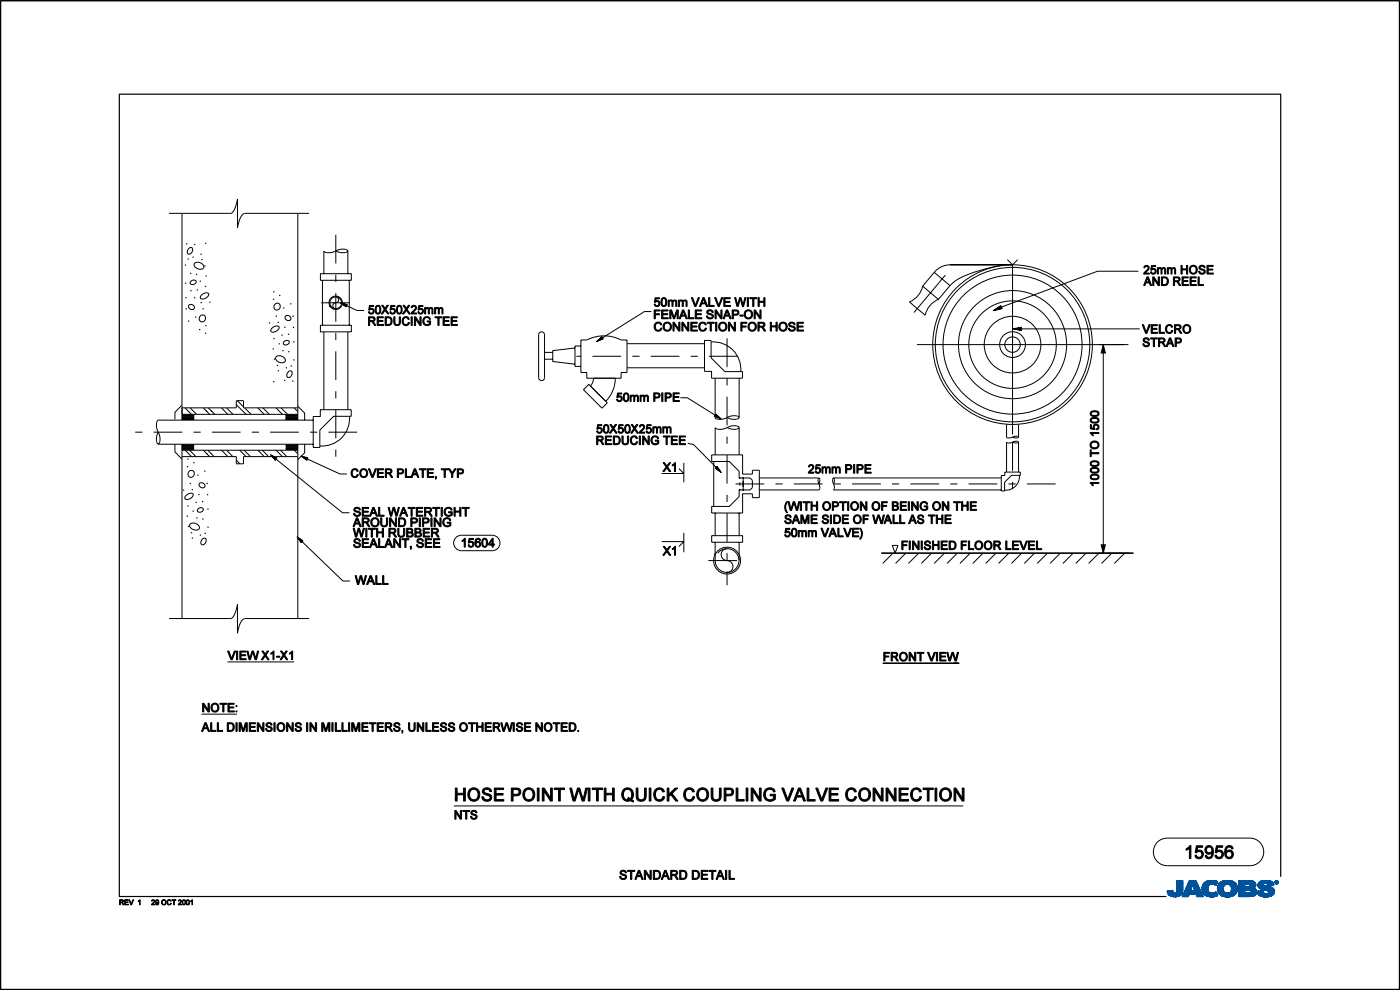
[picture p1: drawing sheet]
<svg xmlns="http://www.w3.org/2000/svg" width="297mm" height="210mm" viewBox="0 0 297 210" stroke-linecap="round" stroke-linejoin="round" font-family="sans-serif">
<path d="M271.7 186v-166h-246.4v170.2h222.1M.1 209.6v.3h296.8v-209.7h-296.8v209.7" fill="none" stroke="#000" stroke-width=".25"/>
<g fill="none" stroke="#000" stroke-width=".21">
<path d="M.1 .1h296.8v209.9h-296.8zM35.9 45.3h13M38.6 45.4v43.7M40 52.7a.46 .46 0 0 1 .8 0 .77 .77 0 0 1-.1 .9 .77 .77 0 0 1-.9 .1v-.5zM40.5 59.6a.7 .7 0 0 1 1.1 .1 .71 .71 0 0 1-.5 .6 .71 .71 0 0 1-.7-.2zM41.4 55.8a1.28 1.28 0 0 1 1.8 1 1.2 1.2 0 0 1-1.2 .2 1.2 1.2 0 0 1-.8-1zM48.8 45.3a1.97 1.97 0 0 0 1.2-1.6l.4-1.5v6.2a4.7 4.7 0 0 1 1.3-3.1h.2M51.9 45.3h13.7M63.2 45.4v43.7M68 58.1h6.5v1.4h-6.5zM68.4 59.5v9.5M71.2 49.8v6.1"/>
<path d="M71.2 58.3v1.5M71.2 53.2a2.24 2.24 0 0 1-2.5 .1v4.8M71.2 53.2l1.2-.3a1.14 1.14 0 0 1 1.4 .4l-1 .3-.8-.1zM73.8 53.3v4.8M74.1 59.5v9.5M198.2 57.8l3.3 2.8M200.6 58.3l-6.7 8M212.2 56.4l-3.4 .7-3.5 1.2a9.4 9.4 0 0 0-3.8 2.3M213.7 55.1l1.1 1.1M214.8 56.2h-13.2a4.4 4.4 0 0 0-3.4 1.5l-2.5 3M214.8 56.2v36M215.9 55.1l-1.1 1.1"/>
<path d="M241.5 57.5h-8.7l-21.1 8 .5-.4 .2 .3-1 .2 .8-.5 .3 .3-1.4 .4 1.2-.9 .3 .6-1.9 .4 1.6-1.1 .3 .7M40.2 64.7a.65 .65 0 0 1 .8 0 .65 .65 0 0 1 .1 .9 .65 .65 0 0 1-.9-.1 .65 .65 0 0 1 0-.8zM42.8 62.5a.82 .82 0 0 1 .7-.4 .82 .82 0 0 1 .8 .4 1.28 1.28 0 0 1-1.8 .8v-.3zM57.8 69.6a.82 .82 0 0 1 .7-.5 .82 .82 0 0 1 .7 .4 1.28 1.28 0 0 1-1.7 .8l-.1-.2zM58.7 75.6a1.28 1.28 0 0 1 1.8 1 1.2 1.2 0 0 1-1.2 .3 1.2 1.2 0 0 1-.8-1.1zM60.3 72.4a.7 .7 0 0 1 1.1 .1 .71 .71 0 0 1-.5 .6 .71 .71 0 0 1-.8-.2zM60.6 67a.65 .65 0 0 1 .9 .1 .65 .65 0 0 1 0 .8 .65 .65 0 0 1-.8-.1 .65 .65 0 0 1-.1-.8zM61.1 78.9a.46 .46 0 0 1 .8-.1 .77 .77 0 0 1-.1 1 .77 .77 0 0 1-.9 .1v-.5zM68 69h6.5v1.4h-6.5zM68.1 64.2h6.1M68.7 70.4v16.5M71.2 63a.67 .67 0 0 1 .6 .8 .67 .67 0 0 1-.8 .5 .63 .63 0 0 0-.4 .7 .63 .63 0 0 0 .6 .5"/>
<path d="M71.2 62.2v6.1M71.2 70.6v1.6M71.2 74.5v6.1M72.5 64.2a1.26 1.26 0 0 0-1.9-1.1 1.26 1.26 0 0 0 0 2.2 1.26 1.26 0 0 0 1.9-1M72.5 64.9a1.43 1.43 0 0 0-1.2-2.1 1.43 1.43 0 0 0-1.4 2 1.43 1.43 0 0 0 2.4 .4l.2-.3M73.5 64.8l2.2 1.1h1.5M73.6 64.8l-.6-.2 .5 .1-.1 .2-.7-.4 .8 .2-.1 .3-.9-.6 1.1 .3-.2 .4-1.2-.9 1.5 .4-.3 .5M73.8 70.4v16.5M114.4 70.6a.63 .63 0 0 1 .7-.2 .63 .63 0 0 1 .4 .6v9.1a.63 .63 0 0 1-.6 .6 .63 .63 0 0 1-.6-.6v-9.1zM115.5 76.2h1.8M115.5 74.7h1.8M122 73.8l-4.7 .6v2.3l4.7 .6"/>
<path d="M122.3 75.6h1M123.2 73.4h-1.2v4.3h1.2M123.2 72.1h1.3a7.9 7.9 0 0 1 7.3 0h1.2v6.9h-1.2v1.2h-7.3v-1.2h-1.3zM125.7 75.6h6.1M133 78h16.5M133 72.9h16.5M134.1 75.6h1.6M138 75.6h6.1M138.2 66.1h-1.5l-9.4 5.9 .4-.2-.1-.2-.6 .5 .8-.3-.1-.3-.9 .8 1.1-.5-.2-.4-1.2 1.1 1.5-.6-.3-.5M146.5 75.6h1.5M150.4 75.6h6.1M150.9 72.5a5.9 5.9 0 0 1 6.2 6.4"/>
<path d="M154.2 71.8v6.1M194.5 73.1h44.9M195.7 60.7a4.6 4.6 0 0 1-2.8 3.4l3.4 2.8a4.6 4.6 0 0 1 2.8-3.4M195.7 60.7l3.4 2.8M201.5 60.6l-2.4 2.9M234.1 73.1v44.2M241.8 69.8h-25.9l.6-.1v.2l-1-.1 1.1-.2v.4l-1.4-.2 1.4-.3 .1 .6-1.9-.3 1.9-.4v.7M28.7 91.7h1.5M32.6 91.7h6.1M33.2 89.7v.8l.4 1.2M33.6 91.7l-.4 1.1v.9l.3 .5 .3-.2 .1-.3M33.6 91.7l.3 .7v1.3"/>
<path d="M33.6 94.2h32.8M37.1 94.2v1.7l1.5 1.5M38.6 94.4h2.6M38.6 95.3h2.6M38.6 95.2h2.6M38.6 95h2.6M38.6 94.7h2.6M38.6 94.5h2.6M38.6 86l-1.5 1.4v1.5M38.6 88h2.6M38.6 89h2.6M38.6 88.8h2.6"/>
<path d="M38.6 88.6h2.6M38.6 88.4h2.6M38.6 88.2h2.6M38.6 94.2v37M38.6 95.5h24.6M38.6 87.9h24.6M38.6 86.5h11.5v-1.5h1.6v1.5h11.5M38.6 96.9h11.5v1.5h1.6v-1.5h11.5M39.2 86.5l1.4 1.4M39.3 95.5l1.3 1.4M40.2 95.5l1.4 1.4M40.3 86.5l1.4 1.4"/>
<path d="M41 91.7h1.6M43.1 86.5l1.4 1.4M43.1 95.5l1.4 1.4M43.8 87.2l.1 .1M43.8 96.2l.2 .1M44.1 95.5l1.3 1.4M44.2 86.5l1.4 1.4M44.7 96.2l.2 .1M44.8 87.2l.2 .1M44.9 91.7h6.1M47 86.5l1.3 1.4M47 95.5l1.3 1.4"/>
<path d="M48 86.5l1.4 1.4M48.1 95.5l1.3 1.4M50.1 97.6l.8 .8M50.1 85.8l2.1 2.1M50.4 85l1.2 1.2M50.8 95.5l1.4 1.4M51.8 95.5l1.3 1.4M51.9 86.6l1.4 1.3M53.4 91.7h1.5M54.7 86.5l1.4 1.4M54.7 95.5l1.4 1.4M55.6 95.5l1.4 1.4"/>
<path d="M55.8 86.5l1.3 1.4M57.3 91.7h6.1M58.4 97.6l.4-.4-1.4-.8 1 1.2 .3-.4-1.1-.5 .8 .9 .2-.4-.7-.4 .5 .6 .1-.2-.4-.2 14.6 11.8h1.4M58.5 86.5l1.4 1.4M58.6 95.5l1.3 1.4M59.5 95.5l1.3 1.4M59.6 86.5l1.4 1.4M60.6 88h2.6M60.6 89h2.6M60.6 88.8h2.6M60.6 88.6h2.6M60.6 88.4h2.6"/>
<path d="M60.6 88.2h2.6M60.6 94.4h2.6M60.6 95.3h2.6M60.6 95.2h2.6M60.6 95h2.6M60.6 94.7h2.6M60.6 94.5h2.6M62.4 86.5l.8 .8M62.4 95.5l.8 .8M63.2 86.2l1.4 1.4v1.5M63.2 94.3v36.9M64.6 94.2v1.8l-1.4 1.5"/>
<path d="M65.1 97.6l.2-.5-1.5-.4 1.3 .9 .1-.4-1.1-.3 1 .7 .1-.4-.8-.2 .6 .4 .1-.2-.5-.1 7.5 3.4h1.5M65.8 91.7h1.5M66.4 89.1h-32.8l-.4 .6M66.4 88.4h1.5v-1.5h6.6v1.4h-3.7l-3 2.9v3.7h-1.4zM69.7 91.7h6.1M71.2 83v1.5M71.2 86.9v6.1M71.2 95.4v1.5M74.1 88.3a5.9 5.9 0 0 1-6.2 6.3M124.9 81.5l3.9 4-1.1 1.1-3.9-3.9zM125.9 80.2l-.1 .7-.6 1M130.5 80.2a6.9 6.9 0 0 1-2 4.9"/>
<path d="M144 99.4l1.1 1h-4.7M144.3 84.4h1.5l6.5 4-.5-.2 .1-.2 .6 .5-.7-.3 .1-.3 .8 .8-1-.4 .2-.5 1.1 1.1-1.4-.6 .3-.5M145.1 98.2v4.1M145.9 94l1.3 .3 5.2 5.3-.4-.3 .1-.1 .5 .6-.7-.5 .2-.3 .7 1-1-.7 .3-.3 .9 1.2-1.3-.9 .4-.3M151 96.5v1.4h3.7l2.1 2.1v1.4h2.3l.5 .5v1.5l-.5 .5h-2.3v1.4l-2.1 2.1h-3.7v1.4M151 96.5h6.5v4.1h2.1v-.9h1.5v5.9h-1.5v-.9h-2.1v4.1h-6.5M151.4 97.9v9.5M151.7 80.2v8.6a3.1 3.1 0 0 0 2.6-.2M154.2 80.2v1.6M154.2 84.1v6.1M154.2 92.6v1.5M154.2 96.5v6.1"/>
<path d="M154.3 90.7a2.24 2.24 0 0 1-2.6 0v5.8M154.3 90.7l.7 .3h1.2M154.3 88.6l.7 .3h1.2M154.3 90.7l1.1-.4h.9l.5 .3-.2 .3-.3 .1M154.3 88.6l.7-.3 1.3-.1 .5 .3-.2 .3-.3 .1M156.8 80.2v8.3M156.8 90.7v5.8M157.5 80.2v-1.4h-3.7l-2.9-2.9-.1-3.7h-1.3v6.6h1.5v1.4h6.5M213.5 90v2.8l.7 .1 .6-.2M214.8 93.8l-.7 .2-.6-.2v6.3M214.8 92.7l1 .2M214.8 93.8v6.1"/>
<path d="M214.8 93.8l.5-.2a.55 .55 0 0 1 .7 .2l-.5 .2zM214.8 92.7l.5-.2a.56 .56 0 0 1 .7 .3l-.2 .1M216.1 90v2.7M216.1 93.8v6.3M39.5 105a.82 .82 0 0 1 .7-.4 .82 .82 0 0 1 .8 .4 1.28 1.28 0 0 1-1.8 .8v-.3zM40.4 111.1a1.28 1.28 0 0 1 1.9 1 1.2 1.2 0 0 1-1.3 .2 1.2 1.2 0 0 1-.7-1zM42 107.9a.7 .7 0 0 1 1.1 0 .71 .71 0 0 1-.4 .7 .71 .71 0 0 1-.8-.2zM42.4 102.5a.65 .65 0 0 1 .8 .1 .65 .65 0 0 1 .1 .8 .65 .65 0 0 1-.8-.1 .65 .65 0 0 1-.1-.8zM42.9 114.4a.46 .46 0 0 1 .8-.1 .77 .77 0 0 1-.1 .9 .77 .77 0 0 1-.9 .2l-.1-.5zM63.9 115.1l.4-.4-1.3-.8 .9 1.2 .3-.4-1-.6 .7 .9 .2-.3-.7-.4 .5 .6 .1-.2-.4-.2 9.2 8.7h1.4M96.7 114l.7-.4 .5-.1h6.5a1.64 1.64 0 0 1 1.7 1.7 1.64 1.64 0 0 1-1.7 1.6h-6.5a1.64 1.64 0 0 1-1.5-1 1.64 1.64 0 0 1 .3-1.8zM140.4 114.9h4.7l-1.1 1"/>
<path d="M145.1 113v4.1M150.3 118.9h6.1M151 115v-1.4h6.5v1.4h-6.5M151.7 108.8v4.8M151.7 115v3.9M151.7 118.8a2.53 2.53 0 0 0 2.5 2.6 2.53 2.53 0 0 0 2.6-2.5M152.3 117.3a2.52 2.52 0 0 1 2.7-.8 2.52 2.52 0 0 1 1.8 2.3M154.2 105v1.5M154.2 108.9v6.1M154.2 117.3v1.5M154.3 116.4a1.26 1.26 0 0 0-1.3 1.2 1.26 1.26 0 0 0 1.2 1.3 1.26 1.26 0 0 1 1.3 1.3 1.26 1.26 0 0 1-1.3 1.2M156 102.7h6.1"/>
<path d="M156.8 108.7v4.9M156.8 115v3.9M156.9 101.2v.4M156.9 103.7v.4M157 102.3v.7M157.7 101.2v2.9M161.1 101.4h12.5M164.5 102.7h1.5M168.4 102.7h6.1M173.7 101.4a.93 .93 0 0 1 0 1.3l-.2-.8zM173.7 102.7l.2 1M173.9 103.7l-.2 .2h-12.6"/>
<path d="M176.8 101.4a.93 .93 0 0 1 0 1.3l-.2-.8zM176.8 102.7l.2 1M176.9 101.4h35.5M176.9 102.7h1.5M177 103.7l-.2 .2h35.6M180.8 102.7h6.1M189.2 102.7h1.6M189.3 115.7h1.2l-.6 1.6zM189.4 117.3l-2.1 2.2M192.2 117.3l-2.2 2.2M193.1 102.7h6.1M194.9 117.3l-2.2 2.2"/>
<path d="M197.6 117.3l-2.1 2.2M200.4 117.3l-2.2 2.2M201.6 102.7h1.5M203.1 117.3l-2.2 2.2M205.5 102.7h6.1M205.8 117.3l-2.2 2.2M208.6 117.3l-2.2 2.2M211.3 117.3l-2.2 2.2M212.4 100.9h.8v-.8l3.2 .1v.6h-1.8l-1.5 1.5v1.8h-.7zM214 102.7h1.5M214 117.3l-2.2 2.2M214.8 102.2v1.6"/>
<path d="M216.3 100.8a2.93 2.93 0 0 1-3.2 3.2M216.8 117.3l-2.2 2.2M217.9 102.7h6M219.5 117.3l-2.2 2.2M222.2 117.3l-2.2 2.2M224.9 117.3l-2.1 2.2M227.7 117.3l-2.2 2.2M230.4 117.3l-2.2 2.2M233.1 117.3h6.4M233.1 117.3l-2.1 2.2M235.9 117.3l-2.2 2.2M238.6 117.3l-2.2 2.2"/>
<path d="M35.9 131.2h13M48.8 131.2a1.97 1.97 0 0 0 1.2-1.6l.4-1.4v6.1a4.7 4.7 0 0 1 1.3-3h.2M51.9 131.2h13.7M154.2 121.2v2.9M42.8 151.5h7.5M48.3 140.4h14.1M187.3 140.7h16.3M96.3 171h108.1M245.5 178.6l.8-.5 1.3-.3h17.6a2.93 2.93 0 0 1 2.9 2.9 2.93 2.93 0 0 1-2.9 2.9h-17.6a2.93 2.93 0 0 1-2.7-1.8 2.93 2.93 0 0 1 .6-3.2z"/>
<circle cx="39.3" cy="56.2" r=".05"/>
<circle cx="39.6" cy="51.7" r=".05"/>
<circle cx="39.9" cy="54.9" r=".05"/>
<circle cx="40.4" cy="58" r=".05"/>
<circle cx="41" cy="54.6" r=".05"/>
<circle cx="41.3" cy="51.9" r=".05"/>
<circle cx="41.7" cy="58.2" r=".05"/>
<circle cx="42.5" cy="59.7" r=".05"/>
<circle cx="42.7" cy="53.9" r=".05"/>
<circle cx="42.9" cy="55.1" r=".05"/>
<circle cx="43.5" cy="56.4" r=".05"/>
<circle cx="43.6" cy="51.6" r=".05"/>
<circle cx="43.7" cy="58.6" r=".05"/>
<circle cx="39.4" cy="60.1" r=".05"/>
<circle cx="39.4" cy="63.1" r=".05"/>
<circle cx="39.5" cy="65.5" r=".05"/>
<circle cx="40" cy="68.1" r=".05"/>
<circle cx="40.5" cy="61.7" r=".05"/>
<circle cx="41.3" cy="63.2" r=".05"/>
<circle cx="41.5" cy="67.3" r=".05"/>
<circle cx="41.9" cy="61.5" r=".05"/>
<circle cx="42.4" cy="69.9" r=".05"/>
<circle cx="42.7" cy="64.2" r=".05"/>
<circle cx="43" cy="67.6" r=".7"/>
<circle cx="43.1" cy="65.5" r=".05"/>
<circle cx="43.6" cy="60.8" r=".05"/>
<circle cx="43.6" cy="70.7" r=".05"/>
<circle cx="43.7" cy="69.1" r=".05"/>
<circle cx="44.5" cy="64.1" r=".05"/>
<circle cx="57.2" cy="68.5" r=".05"/>
<circle cx="58" cy="74" r=".05"/>
<circle cx="58" cy="63.5" r=".05"/>
<circle cx="58.1" cy="61.9" r=".05"/>
<circle cx="58.1" cy="71.8" r=".05"/>
<circle cx="58.2" cy="76.2" r=".05"/>
<circle cx="58.6" cy="67.1" r=".05"/>
<circle cx="58.8" cy="65" r=".7"/>
<circle cx="58.9" cy="77.5" r=".05"/>
<circle cx="59" cy="68.4" r=".05"/>
<circle cx="59.1" cy="78.7" r=".05"/>
<circle cx="59.2" cy="72.9" r=".05"/>
<circle cx="59.3" cy="62.7" r=".05"/>
<circle cx="59.8" cy="71.1" r=".05"/>
<circle cx="60" cy="74.4" r=".05"/>
<circle cx="60.2" cy="65.3" r=".05"/>
<circle cx="60.4" cy="69.4" r=".05"/>
<circle cx="60.7" cy="78" r=".05"/>
<circle cx="61.2" cy="70.9" r=".05"/>
<circle cx="61.3" cy="74.6" r=".05"/>
<circle cx="61.7" cy="64.4" r=".05"/>
<circle cx="61.8" cy="77.6" r=".05"/>
<circle cx="62.2" cy="67.1" r=".05"/>
<circle cx="62.3" cy="69.4" r=".05"/>
<circle cx="62.3" cy="72.5" r=".05"/>
<circle cx="62.4" cy="76.3" r=".05"/>
<circle cx="214.8" cy="73.1" r="9.3"/>
<circle cx="214.8" cy="73.1" r="1.64"/>
<circle cx="214.8" cy="73.1" r="16.9"/>
<circle cx="214.8" cy="73.1" r="16.4"/>
<circle cx="214.8" cy="73.1" r="11.5"/>
<circle cx="214.8" cy="73.1" r="2.73"/>
<circle cx="214.8" cy="73.1" r="14.7"/>
<circle cx="214.8" cy="73.1" r="6"/>
<circle cx="39.8" cy="99" r=".05"/>
<circle cx="39.9" cy="97.4" r=".05"/>
<circle cx="41.1" cy="98.1" r=".05"/>
<circle cx="43.4" cy="99.9" r=".05"/>
<circle cx="58.1" cy="81" r=".05"/>
<circle cx="60.4" cy="80.7" r=".05"/>
<circle cx="62.1" cy="80.8" r=".05"/>
<circle cx="39" cy="104" r=".05"/>
<circle cx="39.7" cy="109.5" r=".05"/>
<circle cx="39.9" cy="107.3" r=".05"/>
<circle cx="40" cy="111.7" r=".05"/>
<circle cx="40.4" cy="102.6" r=".05"/>
<circle cx="40.5" cy="100.5" r=".7"/>
<circle cx="40.6" cy="113" r=".05"/>
<circle cx="40.8" cy="103.9" r=".05"/>
<circle cx="40.8" cy="114.1" r=".05"/>
<circle cx="41" cy="108.4" r=".05"/>
<circle cx="41.6" cy="106.6" r=".05"/>
<circle cx="41.8" cy="109.9" r=".05"/>
<circle cx="42" cy="100.8" r=".05"/>
<circle cx="42.2" cy="104.9" r=".05"/>
<circle cx="42.5" cy="113.5" r=".05"/>
<circle cx="43" cy="106.4" r=".05"/>
<circle cx="43" cy="110.1" r=".05"/>
<circle cx="43.5" cy="113.1" r=".05"/>
<circle cx="44" cy="102.5" r=".05"/>
<circle cx="44" cy="104.9" r=".05"/>
<circle cx="44.1" cy="108" r=".05"/>
<circle cx="44.1" cy="111.8" r=".05"/>
<circle cx="154.2" cy="118.9" r="2.86"/>
</g>
<g fill="#000" stroke="#000" stroke-width=".21">
<path d="M234.1 73.1l.4 1.9h-.9zM233.6 115.5h.9l-.4 1.8z"/>
<path d="M242.8 56.4a.59 .59 0 0 1 .9 .1 .59 .59 0 0 1-.2 .9l-.6 .5h.9v.2h-1.2l.2-.4 .7-.6a.35 .35 0 0 0-.1-.6 .35 .35 0 0 0-.5 .3h-.2z" fill-rule="evenodd"/>
<path d="M244.3 56.3h.9v.2h-.7l-.1 .6a.6 .6 0 0 1 .8 .2 .6 .6 0 0 1-.4 .9 .6 .6 0 0 1-.7-.5l.2-.1a.4 .4 0 0 0 .6 .3 .4 .4 0 0 0 0-.7 .4 .4 0 0 0-.6 .1h-.2z" fill-rule="evenodd"/>
<path d="M245.5 56.8h.2v.2a.41 .41 0 0 1 .4-.2 .41 .41 0 0 1 .4 .2 .42 .42 0 0 1 .5-.2 .42 .42 0 0 1 .3 .4v.9h-.2v-1l-.3-.1-.3 .2v.9h-.2v-.8a.31 .31 0 0 0-.4-.3 .31 .31 0 0 0-.2 .4v.7h-.2z" fill-rule="evenodd"/>
<path d="M247.6 56.8h.3v.2a.41 .41 0 0 1 .3-.2 .41 .41 0 0 1 .4 .2 .42 .42 0 0 1 .5-.2 .42 .42 0 0 1 .3 .4v.9h-.2v-1l-.2-.1-.3 .2-.1 .9h-.2v-.8a.3 .3 0 0 0-.4-.3 .3 .3 0 0 0-.1 .4v.7h-.3z" fill-rule="evenodd"/>
<path d="M250.5 56.3h.3v.7h.9v-.7h.3v1.8h-.3v-.8h-.9v.8h-.3z" fill-rule="evenodd"/>
<path d="M252.5 56.5a.9 .9 0 0 1 1.3 .1 .9 .9 0 0 1 0 1.2 .9 .9 0 0 1-1.3 .1l-.2-.7zM252.7 56.7a.7 .7 0 0 0-.1 .9 .7 .7 0 0 0 1 .2 .7 .7 0 0 0 .1-1 .7 .7 0 0 0-1-.1z" fill-rule="evenodd"/>
<path d="M254.5 56.4a.71 .71 0 0 1 1.2 .4h-.3a.38 .38 0 0 0-.4-.4 .38 .38 0 0 0-.3 .5l.7 .3a.6 .6 0 0 1 .1 .8 .6 .6 0 0 1-.9 .1l-.3-.4v-.2h.2a.42 .42 0 0 0 .5 .5 .42 .42 0 0 0 .4-.6l-.6-.2a.47 .47 0 0 1-.4-.3 .47 .47 0 0 1 .1-.5z" fill-rule="evenodd"/>
<path d="M256.1 56.3h1.3v.2h-1.1v.6h1v.2h-1v.6h1.1v.2h-1.3z" fill-rule="evenodd"/>
<path d="M78.4 64.8h.9v.2h-.7l-.1 .5a.6 .6 0 0 1 .8 .3 .6 .6 0 0 1-.4 .8 .6 .6 0 0 1-.7-.5h.2a.4 .4 0 0 0 .6 .2 .4 .4 0 0 0 0-.6 .4 .4 0 0 0-.6 .1h-.2z" fill-rule="evenodd"/>
<path d="M78.2 67.2h.8a.5 .5 0 0 1 .6 .4 .5 .5 0 0 1-.5 .6l.6 .8h-.3l-.4-.6-.3-.2h-.3v.8h-.2zM78.4 67.4v.6h.5a.31 .31 0 0 0 .4-.3 .31 .31 0 0 0-.3-.3z" fill-rule="evenodd"/>
<path d="M79.9 64.9a.66 .66 0 0 1 .7 0 .66 .66 0 0 1 .2 .8 .66 .66 0 0 1-.6 .9 .66 .66 0 0 1-.6-.9zM79.9 65.1v.1a.73 .73 0 0 0 .4 1.2 .76 .76 0 0 0 .4-.8 .76 .76 0 0 0-.7-.6z" fill-rule="evenodd"/>
<path d="M80 67.2h1.3v.2h-1v.6h.9v.2h-.9v.6h1.1v.2h-1.4z" fill-rule="evenodd"/>
<path d="M81 64.8h.3l.4 .6 .4-.6h.3l-.6 .8 .7 1h-.3l-.5-.8-.5 .8h-.3l.6-1z" fill-rule="evenodd"/>
<path d="M81.7 67.2h.6a.92 .92 0 0 1 .9 .9 .92 .92 0 0 1-.8 .9h-.7zM82 67.4v1.4a.75 .75 0 0 0 1-.7 .75 .75 0 0 0-1-.7z" fill-rule="evenodd"/>
<path d="M82.9 64.8h.9v.2h-.7l-.1 .5a.6 .6 0 0 1 .8 .3 .6 .6 0 0 1-.3 .8 .6 .6 0 0 1-.8-.5h.2a.4 .4 0 0 0 .6 .2 .4 .4 0 0 0 .1-.6 .4 .4 0 0 0-.7 .1h-.2z" fill-rule="evenodd"/>
<path d="M84.4 64.9a.66 .66 0 0 1 .7 0 .66 .66 0 0 1 .2 .8 .66 .66 0 0 1-.6 .9 .66 .66 0 0 1-.6-.9zM84.4 65.1v.1a.73 .73 0 0 0 .5 1.2 .76 .76 0 0 0 .3-.8 .76 .76 0 0 0-.6-.6z" fill-rule="evenodd"/>
<path d="M83.5 67.2h.3v1.1a.48 .48 0 0 0 .4 .6 .48 .48 0 0 0 .5-.6v-1.1h.3v1.1a.71 .71 0 0 1-.8 .8 .71 .71 0 0 1-.7-.8z" fill-rule="evenodd"/>
<path d="M85.5 64.8h.3l.4 .6 .4-.6h.3l-.5 .8 .6 1h-.2l-.6-.8-.5 .8h-.3l.7-1z" fill-rule="evenodd"/>
<path d="M85.5 67.4a.74 .74 0 0 1 1.3 .3l-.2 .1a.54 .54 0 0 0-.7-.4 .54 .54 0 0 0-.3 .7 .55 .55 0 0 0 .3 .7 .55 .55 0 0 0 .7-.4l.3 .1a.83 .83 0 0 1-1.2 .5 .83 .83 0 0 1-.4-1.2z" fill-rule="evenodd"/>
<path d="M87.2 67.2h.3v1.8h-.3z" fill-rule="evenodd"/>
<path d="M87.9 67.2h.3l.9 1.4v-1.4h.2v1.8h-.2l-.9-1.4v1.4h-.3z" fill-rule="evenodd"/>
<path d="M87.4 64.9a.59 .59 0 0 1 .9 .1 .59 .59 0 0 1-.2 .9l-.6 .5h.9v.2h-1.2l.2-.4 .6-.6a.35 .35 0 0 0-.1-.6 .35 .35 0 0 0-.5 .3h-.2z" fill-rule="evenodd"/>
<path d="M88.8 64.8h.9v.2h-.7l-.1 .5a.6 .6 0 0 1 .9 .3 .6 .6 0 0 1-.4 .8 .6 .6 0 0 1-.8-.5h.2a.4 .4 0 0 0 .6 .2 .4 .4 0 0 0 .1-.6 .4 .4 0 0 0-.6 .1h-.2z" fill-rule="evenodd"/>
<path d="M90.1 65.3h.2v.2a.41 .41 0 0 1 .4-.3 .41 .41 0 0 1 .3 .3 .42 .42 0 0 1 .5-.3 .42 .42 0 0 1 .4 .5v.9h-.3v-1l-.2-.2-.3 .2v1h-.2v-.9a.3 .3 0 0 0-.4-.2 .3 .3 0 0 0-.2 .4v.7h-.2z" fill-rule="evenodd"/>
<path d="M89.9 67.4a.82 .82 0 0 1 1.4 .3l-.2 .1a.64 .64 0 0 0-.9-.3 .64 .64 0 0 0-.2 .8 .67 .67 0 0 0 1.1 .4v-.4h-.5v-.2h.7v.7a.98 .98 0 0 1-1.4 0 .98 .98 0 0 1 0-1.4z" fill-rule="evenodd"/>
<path d="M92.2 65.3h.2v.2a.41 .41 0 0 1 .4-.3 .41 .41 0 0 1 .4 .3 .42 .42 0 0 1 .4-.3 .42 .42 0 0 1 .4 .5v.9h-.2l-.1-1-.2-.2-.3 .2v1h-.2v-.9a.3 .3 0 0 0-.4-.2 .3 .3 0 0 0-.2 .4v.7h-.2z" fill-rule="evenodd"/>
<path d="M92.3 67.2h1.4v.2h-.6v1.6h-.2v-1.6h-.6z" fill-rule="evenodd"/>
<path d="M94 67.2h1.3v.2h-1.1v.6h1v.2h-1v.6h1.1v.2h-1.3z" fill-rule="evenodd"/>
<path d="M95.7 67.2h1.3v.2h-1.1v.6h1v.2h-1v.6h1.1v.2h-1.3z" fill-rule="evenodd"/>
<path d="M139 63.2h.9v.2h-.7l-.1 .5a.62 .62 0 0 1 .9 .3 .62 .62 0 0 1-.4 .8 .62 .62 0 0 1-.8-.5h.2a.41 .41 0 0 0 .6 .2 .41 .41 0 0 0 .1-.6 .41 .41 0 0 0-.6 0h-.3z" fill-rule="evenodd"/>
<path d="M138.8 65.7h1.2v.3h-1v.5h.9v.3h-.9v.8h-.2z" fill-rule="evenodd"/>
<path d="M139.1 68.5a.81 .81 0 0 1 1.3 .4h-.2a.62 .62 0 0 0-.9-.3 .62 .62 0 0 0-.3 .9 .57 .57 0 0 0 .6 .5 .57 .57 0 0 0 .6-.4h.2a.9 .9 0 0 1-1.3 .5 .9 .9 0 0 1-.2-1.3z" fill-rule="evenodd"/>
<path d="M140.5 63.2a1.31 1.31 0 0 0 .2 1.8 .91 .91 0 0 0 .7-1.4 .57 .57 0 0 0-.9-.4zM140.6 63.5l.2-.2a.97 .97 0 0 1 0 1.6 1.04 1.04 0 0 1-.2-1.4z" fill-rule="evenodd"/>
<path d="M140.4 65.7h1.3v.3h-1.1v.5h1v.3h-1v.6h1.2v.2h-1.4z" fill-rule="evenodd"/>
<path d="M140.7 69.3a.93 .93 0 0 0 1.8 0 .93 .93 0 0 0-1.8 0zM141.1 68.7a.69 .69 0 0 1 1.1 .6 .69 .69 0 0 1-1.1 .6l-.2-.6z" fill-rule="evenodd"/>
<path d="M141.7 63.7h.2v.1a.46 .46 0 0 1 .8 .1l.3-.2h.5l.1 1.3h-.2v-.8a.28 .28 0 0 0-.3-.4 .28 .28 0 0 0-.3 .2v1h-.3v-.9a.31 .31 0 0 0-.4-.3 .31 .31 0 0 0-.1 .5v.7h-.3z" fill-rule="evenodd"/>
<path d="M142.1 65.7h.4l.5 1.7 .5-1.7h.4v1.9h-.3v-1.5l-.5 1.5h-.2l-.6-1.6v1.6h-.2z" fill-rule="evenodd"/>
<path d="M142.8 68.4h.2l1 1.4v-1.4h.2v1.8h-.2l-1-1.4v1.4h-.2z" fill-rule="evenodd"/>
<path d="M143.9 63.7h.2v.1a.46 .46 0 0 1 .8 .1l.3-.2h.5l.1 1.3h-.3v-.8a.28 .28 0 0 0-.2-.4 .28 .28 0 0 0-.3 .2v1h-.3v-.9a.31 .31 0 0 0-.4-.3 .31 .31 0 0 0-.1 .5v.7h-.3z" fill-rule="evenodd"/>
<path d="M144.8 65.7l-.7 1.9h.2l.2-.5h.8l.2 .5h.3l-.7-1.9zM144.9 65.9l.4 1h-.7z" fill-rule="evenodd"/>
<path d="M144.7 68.4h.2l1 1.4v-1.4h.2v1.8h-.2l-1-1.4v1.4h-.2z" fill-rule="evenodd"/>
<path d="M146 65.7h.3v1.7h.9v.2h-1.2z" fill-rule="evenodd"/>
<path d="M146.6 68.4h1.3v.2h-1.1v.6h1v.2h-1v.6h1.1v.2h-1.3z" fill-rule="evenodd"/>
<path d="M146.7 63.1h.2l.6 1.7 .6-1.7h.3l-.8 1.9h-.2z" fill-rule="evenodd"/>
<path d="M147.5 65.7h1.3v.3h-1.1v.5h1.1v.3h-1.1v.6h1.2v.2h-1.4z" fill-rule="evenodd"/>
<path d="M149.1 63.1l-.7 1.9h.3l.2-.6h.7l.3 .6h.2l-.7-1.9zM149.2 63.3l.4 .9h-.7z" fill-rule="evenodd"/>
<path d="M148.5 68.5a.81 .81 0 0 1 1.3 .4h-.2a.62 .62 0 0 0-.9-.3 .62 .62 0 0 0-.2 .9 .57 .57 0 0 0 .5 .5 .57 .57 0 0 0 .6-.4h.3a.9 .9 0 0 1-1.3 .5 .9 .9 0 0 1-.3-1.3z" fill-rule="evenodd"/>
<path d="M150.1 65.9a.75 .75 0 0 1 1.2 .4h-.2a.41 .41 0 0 0-.5-.4 .41 .41 0 0 0-.4 .5 1.09 1.09 0 0 1 1.2 .7 .76 .76 0 0 1-.8 .6 .76 .76 0 0 1-.7-.7h.2a.48 .48 0 0 0 .5 .5 .48 .48 0 0 0 .5-.5l-.2-.2a.8 .8 0 0 1-.9-.7z" fill-rule="evenodd"/>
<path d="M150.3 63.1h.3v1.7h.9v.2h-1.2z" fill-rule="evenodd"/>
<path d="M150 68.4h1.5v.2h-.6v1.6h-.2v-1.6h-.7z" fill-rule="evenodd"/>
<path d="M151.7 65.7h.2l1 1.5v-1.5h.3v1.9h-.3l-1-1.5v1.5h-.2z" fill-rule="evenodd"/>
<path d="M151.8 68.4h.3v1.8h-.3z" fill-rule="evenodd"/>
<path d="M151.6 63.1h.3l.6 1.7 .6-1.7h.2l-.7 1.9h-.3z" fill-rule="evenodd"/>
<path d="M152.4 69.3a.95 .95 0 0 0 1.9 0 .95 .95 0 0 0-1.9 0zM152.9 68.7a.69 .69 0 0 1 1.1 .6 .69 .69 0 0 1-1.1 .6l-.2-.6z" fill-rule="evenodd"/>
<path d="M154.1 65.7l-.7 1.9h.2l.2-.5h.8l.2 .5h.3l-.7-1.9zM154.2 65.9l.4 1h-.7z" fill-rule="evenodd"/>
<path d="M153.6 63.1h1.3v.3h-1.1v.5h1v.3h-1v.6h1.1v.2h-1.3z" fill-rule="evenodd"/>
<path d="M154.5 68.4h.3l1 1.4v-1.4h.2v1.8h-.2l-1-1.4v1.4h-.3z" fill-rule="evenodd"/>
<path d="M155.3 65.7v1.9h.3v-.7h.5a.57 .57 0 0 0 .7-.6 .57 .57 0 0 0-.8-.6zM155.6 66h.5a.34 .34 0 0 1 .4 .2 .34 .34 0 0 1-.2 .4h-.7z" fill-rule="evenodd"/>
<path d="M155.8 63.1h.3l.4 1.6 .4-1.6h.3l.4 1.6 .4-1.6h.3l-.6 1.9h-.2l-.5-1.6-.4 1.6h-.3z" fill-rule="evenodd"/>
<path d="M157 66.8h.7v.3h-.7z" fill-rule="evenodd"/>
<path d="M157.2 68.4h1.2v.2h-1v.6h.9v.2h-.9v.8h-.2z" fill-rule="evenodd"/>
<path d="M157.9 66.7a.93 .93 0 0 0 1.8 0 .93 .93 0 0 0-1.8 0zM158.3 66.1a.69 .69 0 0 1 1.1 .6 .69 .69 0 0 1-1.1 .5l-.2-.5z" fill-rule="evenodd"/>
<path d="M158.5 63.1h.3v1.9h-.3z" fill-rule="evenodd"/>
<path d="M158.7 69.3a.93 .93 0 0 0 1.8 0 .93 .93 0 0 0-1.8 0zM159.1 68.7a.69 .69 0 0 1 1.1 .6 .69 .69 0 0 1-1.1 .6l-.2-.6z" fill-rule="evenodd"/>
<path d="M159.1 63.1h1.5v.3h-.7v1.6h-.2v-1.6h-.6z" fill-rule="evenodd"/>
<path d="M160 65.7h.2l1 1.5v-1.5h.3v1.9h-.3l-1-1.5v1.5h-.2z" fill-rule="evenodd"/>
<path d="M160.8 68.4v1.8h.2v-.8l.6 .1 .5 .7h.3l-.6-.8a.52 .52 0 0 0 .5-.6 .52 .52 0 0 0-.7-.4zM161 68.6h.8a.32 .32 0 0 1 .2 .4 .32 .32 0 0 1-.4 .2h-.6z" fill-rule="evenodd"/>
<path d="M160.8 63.1h.3v.8h.9v-.8h.3v1.9h-.3v-.9h-.9v.9h-.3z" fill-rule="evenodd"/>
<path d="M163.4 68.4h.3v.7h.9v-.7h.3v1.8h-.3v-.9h-.9v.9h-.3z" fill-rule="evenodd"/>
<path d="M165.2 69.3a.95 .95 0 0 0 1.9 0 .95 .95 0 0 0-1.9 0zM165.7 68.7a.69 .69 0 0 1 1.1 .6 .69 .69 0 0 1-1.1 .6l-.2-.6z" fill-rule="evenodd"/>
<path d="M167.5 68.5a.75 .75 0 0 1 1.2 .4h-.3a.41 .41 0 0 0-.4-.4 .41 .41 0 0 0-.4 .5 1.09 1.09 0 0 1 1.1 .7 .76 .76 0 0 1-.7 .6 .76 .76 0 0 1-.8-.7h.3a.48 .48 0 0 0 .5 .5 .48 .48 0 0 0 .4-.5l-.1-.1a.8 .8 0 0 1-1-.8z" fill-rule="evenodd"/>
<path d="M169.1 68.4h1.3v.2h-1.1v.6h1.1v.2h-1.1v.6h1.2v.2h-1.4z" fill-rule="evenodd"/>
<path d="M242.7 71.8a.71 .71 0 0 1 1.1 .4h-.2a.38 .38 0 0 0-.5-.4 .38 .38 0 0 0-.3 .5l.8 .3a.6 .6 0 0 1 .1 .8 .6 .6 0 0 1-.9 .1l-.3-.4-.1-.2h.3a.42 .42 0 0 0 .5 .5 .42 .42 0 0 0 .3-.6l-.6-.2a.47 .47 0 0 1-.4-.3 .47 .47 0 0 1 .2-.5z" fill-rule="evenodd"/>
<path d="M243.3 58.7h.3l.7 1.9h-.3l-.2-.6h-.7l-.2 .6h-.3zM243.5 58.9l-.3 .9h.6z" fill-rule="evenodd"/>
<path d="M242.3 68.9h.3l.6 1.6 .5-1.6h.3l-.7 1.8h-.3z" fill-rule="evenodd"/>
<path d="M244.2 68.9h1.3v.2h-1v.6h.9v.2h-.9v.6h1.1v.2h-1.4z" fill-rule="evenodd"/>
<path d="M244.5 58.7h.3l.9 1.4v-1.4h.3v1.9h-.3l-.9-1.4v1.4h-.3z" fill-rule="evenodd"/>
<path d="M244.1 71.7h1.4v.2h-.6v1.6h-.2v-1.6h-.6z" fill-rule="evenodd"/>
<path d="M245.8 71.7h.8a.5 .5 0 0 1 .6 .4 .5 .5 0 0 1-.5 .6l.6 .8h-.3l-.4-.6-.3-.2h-.3v.8h-.2zM246 71.9v.6h.5a.31 .31 0 0 0 .4-.3 .31 .31 0 0 0-.3-.3z" fill-rule="evenodd"/>
<path d="M245.9 68.9h.3v1.6h.8v.2h-1.1z" fill-rule="evenodd"/>
<path d="M246.4 58.7h.6a.92 .92 0 0 1 .9 .9 .92 .92 0 0 1-.9 1h-.6zM246.6 58.9v1.5a.75 .75 0 0 0 1-.7 .75 .75 0 0 0-1-.8z" fill-rule="evenodd"/>
<path d="M248.1 71.7h.3l.7 1.8h-.3l-.2-.5h-.8l-.2 .5h-.2zM248.2 71.9l-.3 .8h.6z" fill-rule="evenodd"/>
<path d="M247.5 69.1a.75 .75 0 0 1 1.3 .3h-.3a.54 .54 0 0 0-.7-.3 .54 .54 0 0 0-.3 .7 .55 .55 0 0 0 .4 .7 .55 .55 0 0 0 .7-.4h.2a.83 .83 0 0 1-1.1 .6 .83 .83 0 0 1-.4-1.2z" fill-rule="evenodd"/>
<path d="M248.9 58.7h.8a.5 .5 0 0 1 .6 .5 .5 .5 0 0 1-.5 .5l.7 .9h-.3l-.4-.7-.4-.1h-.2v.8h-.3zM249.2 58.9v.6h.5a.31 .31 0 0 0 .4-.2 .31 .31 0 0 0-.4-.4z" fill-rule="evenodd"/>
<path d="M249.2 68.9h.7a.5 .5 0 0 1 .7 .4 .5 .5 0 0 1-.5 .6l.6 .8h-.3l-.4-.6-.3-.2h-.3v.8h-.2zM249.4 69.1v.6h.5a.31 .31 0 0 0 .4-.3 .31 .31 0 0 0-.3-.3z" fill-rule="evenodd"/>
<path d="M249.3 71.7h.7a.56 .56 0 0 1 .6 .5 .56 .56 0 0 1-.6 .6h-.5v.7h-.2zM249.5 71.9v.7h.5a.35 .35 0 0 0 .4-.3 .35 .35 0 0 0-.2-.4z" fill-rule="evenodd"/>
<path d="M250.8 58.7h1.3v.2h-1.1v.6h1v.2h-1v.7h1.1v.2h-1.3z" fill-rule="evenodd"/>
<path d="M251.2 69.1a.9 .9 0 0 1 1.2 .1 .9 .9 0 0 1 0 1.2 .9 .9 0 0 1-1.2 .1l-.3-.7zM251.3 69.2a.7 .7 0 0 0-.1 1 .7 .7 0 0 0 1 .1 .7 .7 0 0 0 .1-.9 .7 .7 0 0 0-1-.2z" fill-rule="evenodd"/>
<path d="M252.5 58.7h1.3v.2h-1.1v.6h1v.2h-1v.7h1.1v.2h-1.3z" fill-rule="evenodd"/>
<path d="M254.2 58.7h.2v1.7h.9v.2h-1.1z" fill-rule="evenodd"/>
<path d="M126.8 90.1h.9v.2h-.7l-.1 .5a.6 .6 0 0 1 .8 .3 .6 .6 0 0 1-.4 .8 .6 .6 0 0 1-.7-.5h.2a.4 .4 0 0 0 .6 .2 .4 .4 0 0 0 0-.6 .4 .4 0 0 0-.6 .1l-.2-.1z" fill-rule="evenodd"/>
<path d="M126.6 92.5h.8a.5 .5 0 0 1 .6 .4 .5 .5 0 0 1-.5 .6l.6 .8h-.3l-.4-.6-.3-.2h-.3v.8h-.2zM126.8 92.7v.6h.5a.31 .31 0 0 0 .4-.3 .31 .31 0 0 0-.3-.3z" fill-rule="evenodd"/>
<path d="M128.3 90.1a.66 .66 0 0 1 .7 .1 .66 .66 0 0 1 .2 .8 .66 .66 0 0 1-.6 .9 .66 .66 0 0 1-.6-.9zM128.3 90.4v.1a.73 .73 0 0 0 .4 1.2 .76 .76 0 0 0 .4-.8 .76 .76 0 0 0-.7-.6z" fill-rule="evenodd"/>
<path d="M128.4 92.5h1.3v.2h-1v.6h.9v.2h-.9v.6h1.1v.2h-1.4z" fill-rule="evenodd"/>
<path d="M129.4 90h.3l.4 .7 .4-.7h.3l-.6 .9 .7 1h-.3l-.5-.8-.5 .8h-.3l.6-1z" fill-rule="evenodd"/>
<path d="M130.1 92.5h.6a.92 .92 0 0 1 .9 .9 .92 .92 0 0 1-.8 .9h-.7zM130.4 92.7v1.4a.75 .75 0 0 0 1-.7 .75 .75 0 0 0-1-.7z" fill-rule="evenodd"/>
<path d="M131 83.4h.9v.2h-.7l-.1 .5a.6 .6 0 0 1 .8 .3 .6 .6 0 0 1-.3 .8 .6 .6 0 0 1-.8-.5h.2a.4 .4 0 0 0 .6 .2 .4 .4 0 0 0 .1-.6 .4 .4 0 0 0-.6 .1l-.3-.1z" fill-rule="evenodd"/>
<path d="M131.3 90.1h.9v.2h-.7l-.1 .5a.6 .6 0 0 1 .8 .3 .6 .6 0 0 1-.3 .8 .6 .6 0 0 1-.8-.5h.2a.4 .4 0 0 0 .6 .2 .4 .4 0 0 0 .1-.6 .4 .4 0 0 0-.7 .1l-.2-.1z" fill-rule="evenodd"/>
<path d="M132.5 83.4a.66 .66 0 0 1 .8 .1 .66 .66 0 0 1 .1 .8 .66 .66 0 0 1-.6 .9 .66 .66 0 0 1-.6-.9zM132.5 83.7v.1a.73 .73 0 0 0 .5 1.2 .76 .76 0 0 0 .3-.8 .76 .76 0 0 0-.6-.6z" fill-rule="evenodd"/>
<path d="M132.8 90.1a.66 .66 0 0 1 .8 .1 .66 .66 0 0 1 .1 .8 .66 .66 0 0 1-.6 .9 .66 .66 0 0 1-.6-.9zM132.8 90.4v.1a.73 .73 0 0 0 .5 1.2 .76 .76 0 0 0 .3-.8 .76 .76 0 0 0-.6-.6z" fill-rule="evenodd"/>
<path d="M131.9 92.5h.3v1a.48 .48 0 0 0 .5 .6 .48 .48 0 0 0 .4-.6v-1h.3v1a.71 .71 0 0 1-.7 .9 .71 .71 0 0 1-.8-.9z" fill-rule="evenodd"/>
<path d="M133.7 83.8h.2v.2a.41 .41 0 0 1 .4-.2 .41 .41 0 0 1 .3 .2 .42 .42 0 0 1 .5-.2 .42 .42 0 0 1 .3 .4v1h-.2v-1.1l-.2-.1-.3 .2v1h-.3v-.9a.3 .3 0 0 0-.3-.3 .3 .3 0 0 0-.2 .5v.7h-.2z" fill-rule="evenodd"/>
<path d="M133.9 90h.3l.4 .7 .4-.7h.3l-.5 .9 .6 1h-.2l-.6-.8-.5 .8h-.3l.7-1z" fill-rule="evenodd"/>
<path d="M133.9 92.7a.74 .74 0 0 1 1.3 .3h-.2a.54 .54 0 0 0-.7-.3 .54 .54 0 0 0-.3 .7 .55 .55 0 0 0 .3 .7 .55 .55 0 0 0 .7-.4h.3a.83 .83 0 0 1-1.2 .6 .83 .83 0 0 1-.4-1.2z" fill-rule="evenodd"/>
<path d="M135.6 92.5h.3v1.8h-.3z" fill-rule="evenodd"/>
<path d="M135.8 83.8h.2v.2a.41 .41 0 0 1 .4-.2 .41 .41 0 0 1 .3 .2 .42 .42 0 0 1 .5-.2 .42 .42 0 0 1 .4 .4v1h-.3v-1.1l-.2-.1-.3 .2v1h-.2v-.9a.3 .3 0 0 0-.4-.3 .3 .3 0 0 0-.2 .5v.7h-.2z" fill-rule="evenodd"/>
<path d="M136.3 92.5h.3l.9 1.4v-1.4h.2v1.8h-.2l-.9-1.4v1.4h-.3z" fill-rule="evenodd"/>
<path d="M135.8 90.2a.59 .59 0 0 1 .9 .1 .59 .59 0 0 1-.2 .8l-.6 .6h.9v.2h-1.2l.2-.4 .6-.7a.35 .35 0 0 0-.1-.5 .35 .35 0 0 0-.5 .3l-.2-.1z" fill-rule="evenodd"/>
<path d="M137.3 90.1h.8v.2h-.7l-.1 .5a.6 .6 0 0 1 .9 .3 .6 .6 0 0 1-.4 .8 .6 .6 0 0 1-.8-.5h.3a.4 .4 0 0 0 .5 .2 .4 .4 0 0 0 .1-.6 .4 .4 0 0 0-.6 .1l-.2-.1z" fill-rule="evenodd"/>
<path d="M138.5 90.5h.2v.2a.41 .41 0 0 1 .4-.2 .41 .41 0 0 1 .3 .3 .42 .42 0 0 1 .5-.3 .42 .42 0 0 1 .4 .5v.9h-.3v-1.1l-.2-.1-.3 .2v1h-.2v-.9a.3 .3 0 0 0-.4-.3 .3 .3 0 0 0-.2 .5v.7h-.2z" fill-rule="evenodd"/>
<path d="M138.7 83.3h.6a.56 .56 0 0 1 .7 .6 .56 .56 0 0 1-.6 .5h-.5v.8h-.2zM138.9 83.5v.7h.5a.35 .35 0 0 0 .4-.2 .35 .35 0 0 0-.2-.4z" fill-rule="evenodd"/>
<path d="M138.3 92.7a.82 .82 0 0 1 1.4 .3h-.2a.64 .64 0 0 0-.9-.3 .64 .64 0 0 0-.2 .9 .67 .67 0 0 0 1.1 .3v-.3h-.5v-.2h.7v.7a.98 .98 0 0 1-1.4 0 .98 .98 0 0 1 0-1.4z" fill-rule="evenodd"/>
<path d="M140.4 83.3h.2v1.9h-.2z" fill-rule="evenodd"/>
<path d="M140.6 90.5h.2v.2a.41 .41 0 0 1 .4-.2 .41 .41 0 0 1 .4 .3 .42 .42 0 0 1 .5-.3 .42 .42 0 0 1 .3 .5v.9h-.2l-.1-1.1-.2-.1-.3 .2v1h-.2v-.9a.3 .3 0 0 0-.4-.3 .3 .3 0 0 0-.2 .5v.7h-.2z" fill-rule="evenodd"/>
<path d="M141.1 83.3h.6a.56 .56 0 0 1 .7 .6 .56 .56 0 0 1-.6 .5h-.5v.8h-.2zM141.3 83.5v.7h.5a.35 .35 0 0 0 .4-.2 .35 .35 0 0 0-.2-.4z" fill-rule="evenodd"/>
<path d="M140.7 92.5h1.5v.2h-.7v1.6h-.2v-1.6h-.6z" fill-rule="evenodd"/>
<path d="M142.4 92.5h1.3v.2h-1.1v.6h1v.2h-1v.6h1.1v.2h-1.3z" fill-rule="evenodd"/>
<path d="M142.8 83.3h1.3v.2h-1.1v.6h1v.2h-1v.7h1.1v.2h-1.3z" fill-rule="evenodd"/>
<path d="M144.1 92.5h1.3v.2h-1.1v.6h1v.2h-1v.6h1.1v.2h-1.3z" fill-rule="evenodd"/>
<path d="M173.1 98.6h.9v.2h-.7l-.1 .5a.6 .6 0 0 1 .9 .3 .6 .6 0 0 1-.4 .8 .6 .6 0 0 1-.8-.5h.2a.4 .4 0 0 0 .6 .2 .4 .4 0 0 0 .1-.6 .4 .4 0 0 0-.6 .1l-.2-.1z" fill-rule="evenodd"/>
<path d="M231.4 98a1.34 1.34 0 0 1 1.7 .2 .67 .67 0 0 1-.2 .6 .67 .67 0 0 1-.7 .1 .65 .65 0 0 1-.8-.1 .65 .65 0 0 1 0-.8zM231.6 98.1a.45 .45 0 0 0 0 .6 .45 .45 0 0 0 .6 0 .44 .44 0 0 0 .6-.1 .44 .44 0 0 0-.1-.6h-.7z" fill-rule="evenodd"/>
<path d="M231.4 88.8a1.34 1.34 0 0 1 1.7 .2 .67 .67 0 0 1-.2 .6 .67 .67 0 0 1-.7 .2 .65 .65 0 0 1-.8-.2 .65 .65 0 0 1 0-.8zM231.6 88.9a.45 .45 0 0 0 0 .6 .45 .45 0 0 0 .6 0 .44 .44 0 0 0 .6-.1 .44 .44 0 0 0-.1-.6h-.7z" fill-rule="evenodd"/>
<path d="M231.4 87.4a1.34 1.34 0 0 1 1.7 .2 .67 .67 0 0 1-.2 .6 .67 .67 0 0 1-.7 .1 .65 .65 0 0 1-.8-.1 .65 .65 0 0 1 0-.8zM231.6 87.5a.45 .45 0 0 0 0 .6 .45 .45 0 0 0 .6 0 .44 .44 0 0 0 .6-.1 .44 .44 0 0 0-.1-.6h-.7z" fill-rule="evenodd"/>
<path d="M231.5 93.8a.91 .91 0 0 1 1.4 0 .91 .91 0 0 1-.2 1.3 .9 .9 0 0 1-1.2-.1 .9 .9 0 0 1 0-1.2zM231.7 93.9a.7 .7 0 0 0 .3 1.1 .7 .7 0 0 0 .9-.6 .76 .76 0 0 0-.5-.6 .76 .76 0 0 0-.7 .1z" fill-rule="evenodd"/>
<path d="M231.3 90.1h.2v.7l.5 .1a.6 .6 0 0 1 .3-.9 .6 .6 0 0 1 .8 .4 .6 .6 0 0 1-.4 .8l-.1-.2a.4 .4 0 0 0 .2-.6 .4 .4 0 0 0-.6-.1 .4 .4 0 0 0 .1 .6v.2l-1-.1z" fill-rule="evenodd"/>
<path d="M231.3 95.4h.2v.6h1.6v.3h-1.6v.6h-.2z" fill-rule="evenodd"/>
<path d="M231.3 91.7h1.8v.2h-1.4l.3 .5h-.3z" fill-rule="evenodd"/>
<path d="M75.6 109.8l-.7 1.9h.2l.2-.5h.8l.3 .5h.2l-.7-1.9zM75.7 110l.4 1h-.7z" fill-rule="evenodd"/>
<path d="M75.3 107.7a.75 .75 0 0 1 1.1 .5h-.2a.41 .41 0 0 0-.5-.4 .41 .41 0 0 0-.3 .5 1.09 1.09 0 0 1 1.1 .7 .76 .76 0 0 1-.8 .5 .76 .76 0 0 1-.7-.6h.2a.48 .48 0 0 0 .5 .5 .48 .48 0 0 0 .5-.6l-.2-.1a.8 .8 0 0 1-.9-.7z" fill-rule="evenodd"/>
<path d="M75.3 114.4a.75 .75 0 0 1 1.1 .4h-.2a.41 .41 0 0 0-.5-.4 .41 .41 0 0 0-.3 .5 1.09 1.09 0 0 1 1.1 .7 .76 .76 0 0 1-.8 .6 .76 .76 0 0 1-.7-.7h.2a.48 .48 0 0 0 .5 .5 .48 .48 0 0 0 .5-.5l-.2-.1a.8 .8 0 0 1-.9-.8z" fill-rule="evenodd"/>
<path d="M74.9 112.1h.3l.3 1.6 .5-1.6h.3l.4 1.6 .4-1.6h.2l-.5 1.8h-.2l-.5-1.6-.4 1.6h-.3z" fill-rule="evenodd"/>
<path d="M74.7 99.7a.74 .74 0 0 1 1.3 .2l-.3 .1a.54 .54 0 0 0-.6-.3 .54 .54 0 0 0-.4 .6 .55 .55 0 0 0 .4 .8 .55 .55 0 0 0 .7-.5l.2 .1a.83 .83 0 0 1-1.1 .6 .83 .83 0 0 1-.4-1.2z" fill-rule="evenodd"/>
<path d="M76.5 99.7a.9 .9 0 0 1 1.3 0 .9 .9 0 0 1 0 1.3 .9 .9 0 0 1-1.3 0l-.2-.6zM76.7 99.8a.7 .7 0 0 0-.1 1 .7 .7 0 0 0 1 .1 .7 .7 0 0 0 .1-1 .7 .7 0 0 0-1-.1z" fill-rule="evenodd"/>
<path d="M76.8 109.8v1.9h.3v-.8h.5l.6 .8h.3l-.7-.8a.52 .52 0 0 0 .5-.6 .52 .52 0 0 0-.6-.5zM77.1 110.1h.8a.32 .32 0 0 1 .1 .4 .32 .32 0 0 1-.4 .2h-.5z" fill-rule="evenodd"/>
<path d="M76.8 107.6h1.4v.3h-1.1v.5h1v.3h-1v.6h1.1v.2h-1.4z" fill-rule="evenodd"/>
<path d="M76.8 114.3h1.4v.2h-1.1v.6h1v.2h-1v.6h1.1v.2h-1.4z" fill-rule="evenodd"/>
<path d="M77.6 112.1h.2v1.8h-.2z" fill-rule="evenodd"/>
<path d="M79.1 107.6l-.7 1.9h.2l.2-.6h.8l.2 .6h.3l-.7-1.9zM79.2 107.8l.3 .9h-.6z" fill-rule="evenodd"/>
<path d="M79.1 114.3l-.7 1.8h.2l.2-.5h.8l.2 .5h.3l-.7-1.8zM79.2 114.5l.3 .9h-.6z" fill-rule="evenodd"/>
<path d="M78.6 110.8a.95 .95 0 0 0 1.9 0 .95 .95 0 0 0-1.9 0zM79.1 110.2a.69 .69 0 0 1 1.1 .6 .69 .69 0 0 1-1.1 .5l-.2-.5z" fill-rule="evenodd"/>
<path d="M78.1 112.1h1.5v.2h-.6v1.6h-.2v-1.6h-.7z" fill-rule="evenodd"/>
<path d="M78.2 99.4h.2l.6 1.6 .6-1.6h.3l-.7 1.9h-.3z" fill-rule="evenodd"/>
<path d="M79.9 112.1h.2v.7h1v-.7h.3v1.8h-.3v-.9h-1v.9h-.2z" fill-rule="evenodd"/>
<path d="M80.1 99.4h1.3v.3h-1.1v.5h1v.2h-1v.7h1.1v.2h-1.3z" fill-rule="evenodd"/>
<path d="M80.3 107.6h.3v1.7h.9v.2h-1.2z" fill-rule="evenodd"/>
<path d="M80.3 114.3h.3v1.6h.9v.2h-1.2z" fill-rule="evenodd"/>
<path d="M82.3 114.3l-.7 1.8h.2l.2-.5h.8l.2 .5h.3l-.7-1.8zM82.4 114.5l.3 .9h-.6z" fill-rule="evenodd"/>
<path d="M81.8 99.4h.7a.5 .5 0 0 1 .7 .5 .5 .5 0 0 1-.5 .5l.6 .9h-.3l-.4-.7-.3-.1h-.3v.8h-.2zM82 99.7v.6h.5a.31 .31 0 0 0 .4-.3 .31 .31 0 0 0-.3-.3z" fill-rule="evenodd"/>
<path d="M80.8 109.8h.2v1.1a.5 .5 0 0 0 .5 .6 .5 .5 0 0 0 .5-.6v-1.1h.2v1.1a.74 .74 0 0 1-.7 .9 .74 .74 0 0 1-.7-.9z" fill-rule="evenodd"/>
<path d="M82.5 112.1v1.8h.2v-.8l.6 .1 .5 .7h.3l-.6-.8a.52 .52 0 0 0 .5-.6 .52 .52 0 0 0-.7-.4zM82.7 112.3h.8a.32 .32 0 0 1 .2 .4 .32 .32 0 0 1-.4 .2h-.6z" fill-rule="evenodd"/>
<path d="M82.6 109.8h.3l1 1.5v-1.5h.2v1.9h-.2l-1-1.5v1.5h-.3z" fill-rule="evenodd"/>
<path d="M82.3 107.6h.3l.4 1.6 .4-1.6h.3l.4 1.6 .4-1.6h.2l-.5 1.9h-.2l-.5-1.6-.4 1.6h-.3z" fill-rule="evenodd"/>
<path d="M83.5 114.3h.3l1 1.4v-1.4h.2v1.8h-.3l-.9-1.4v1.4h-.3z" fill-rule="evenodd"/>
<path d="M84.3 99.4h.7a.56 .56 0 0 1 .6 .6 .56 .56 0 0 1-.6 .5h-.5v.8h-.2zM84.5 99.7v.6h.5a.35 .35 0 0 0 .4-.2 .35 .35 0 0 0-.2-.4z" fill-rule="evenodd"/>
<path d="M84.5 109.8v1.9h.7a.94 .94 0 0 0 .9-.9 .94 .94 0 0 0-.9-1zM84.8 110.1a.78 .78 0 0 1 1 .4 .78 .78 0 0 1-.3 1h-.7z" fill-rule="evenodd"/>
<path d="M85.5 107.6l-.7 1.9h.2l.2-.6h.8l.2 .6h.3l-.7-1.9zM85.6 107.8l.3 .9h-.6z" fill-rule="evenodd"/>
<path d="M84.4 112.1h.2v1a.5 .5 0 0 0 .5 .7 .5 .5 0 0 0 .5-.7v-1h.3v1a.74 .74 0 0 1-.8 .9 .74 .74 0 0 1-.7-.9z" fill-rule="evenodd"/>
<path d="M85.3 114.3h1.5v.2h-.7v1.6h-.2v-1.6h-.6z" fill-rule="evenodd"/>
<path d="M86 99.4h.2v1.7h.9v.2h-1.1z" fill-rule="evenodd"/>
<path d="M86.3 112.1v1.8h.7a.53 .53 0 0 0 .6-.3 .53 .53 0 0 0-.3-.7 .48 .48 0 0 0 .2-.6 .48 .48 0 0 0-.5-.2zM86.5 112.3h.4a.31 .31 0 0 1 .4 .1 .31 .31 0 0 1-.1 .4h-.7zM86.5 113.1h.4a.34 .34 0 0 1 .5 .3 .34 .34 0 0 1-.4 .3h-.5z" fill-rule="evenodd"/>
<path d="M87 115.9h.3v.4l-.2 .2 .1-.4h-.2z" fill-rule="evenodd"/>
<path d="M87.1 109.8v1.9h.3v-.7h.5a.57 .57 0 0 0 .7-.6 .57 .57 0 0 0-.7-.6zM87.4 110.1h.5a.34 .34 0 0 1 .4 .2 .34 .34 0 0 1-.2 .4h-.7z" fill-rule="evenodd"/>
<path d="M87.9 99.4h.3l.7 1.9h-.3l-.2-.6h-.8l-.2 .6h-.2zM88 99.7l-.3 .8h.6z" fill-rule="evenodd"/>
<path d="M86.6 107.6h1.5v.3h-.7v1.6h-.2v-1.6h-.6z" fill-rule="evenodd"/>
<path d="M88 112.1v1.8h.7a.53 .53 0 0 0 .7-.3 .53 .53 0 0 0-.3-.7 .48 .48 0 0 0 .2-.6 .48 .48 0 0 0-.6-.2zM88.3 112.3h.3a.31 .31 0 0 1 .4 .1 .31 .31 0 0 1 0 .4h-.7zM88.3 113.1h.4a.34 .34 0 0 1 .5 .3 .34 .34 0 0 1-.5 .3h-.4z" fill-rule="evenodd"/>
<path d="M88.3 107.6h1.4v.3h-1.1v.5h1v.3h-1v.6h1.1v.2h-1.4z" fill-rule="evenodd"/>
<path d="M88.6 114.4a.75 .75 0 0 1 1.2 .4h-.2a.41 .41 0 0 0-.5-.4 .41 .41 0 0 0-.3 .5 1.09 1.09 0 0 1 1.1 .7 .76 .76 0 0 1-.8 .6 .76 .76 0 0 1-.7-.7h.2a.48 .48 0 0 0 .5 .5 .48 .48 0 0 0 .5-.5l-.2-.1a.8 .8 0 0 1-.9-.8z" fill-rule="evenodd"/>
<path d="M88.9 109.8h.3v1.9h-.3z" fill-rule="evenodd"/>
<path d="M89 99.4h1.4v.3h-.6v1.6h-.2v-1.6h-.6z" fill-rule="evenodd"/>
<path d="M89.6 109.8v1.9h.3v-.7h.4a.57 .57 0 0 0 .8-.6 .57 .57 0 0 0-.8-.6zM89.9 110.1h.4a.34 .34 0 0 1 .5 .2 .34 .34 0 0 1-.2 .4h-.7z" fill-rule="evenodd"/>
<path d="M89.8 112.1h1.3v.2h-1.1v.6h1.1v.2h-1.1v.6h1.2v.2h-1.4z" fill-rule="evenodd"/>
<path d="M90.1 107.6v1.9h.2v-.8h.5l.6 .8h.3l-.7-.8a.52 .52 0 0 0 .6-.6 .52 .52 0 0 0-.7-.5zM90.3 107.8l.8 .1a.32 .32 0 0 1 .2 .4 .32 .32 0 0 1-.5 .2h-.5z" fill-rule="evenodd"/>
<path d="M90.2 114.3h1.4v.2h-1.1v.6h1v.2h-1v.6h1.1v.2h-1.4z" fill-rule="evenodd"/>
<path d="M90.7 99.4h1.3v.3h-1.1v.5h1v.2h-1v.7h1.1v.2h-1.3z" fill-rule="evenodd"/>
<path d="M91.4 109.8h.3v1.9h-.3z" fill-rule="evenodd"/>
<path d="M91.5 112.1v1.8h.3v-.8l.5 .1 .5 .7h.4l-.7-.8a.52 .52 0 0 0 .5-.6 .52 .52 0 0 0-.7-.4zM91.8 112.3h.7a.32 .32 0 0 1 .2 .4 .32 .32 0 0 1-.4 .2h-.5z" fill-rule="evenodd"/>
<path d="M92 114.3h1.3v.2h-1.1v.6h1v.2h-1v.6h1.2v.2h-1.4z" fill-rule="evenodd"/>
<path d="M92.1 109.8h.2l1 1.5v-1.5h.3v1.9h-.3l-1-1.5v1.5h-.2z" fill-rule="evenodd"/>
<path d="M92.3 101.1h.3l-.2 .6z" fill-rule="evenodd"/>
<path d="M91.8 107.6h1.5v.3h-.6v1.6h-.3v-1.6h-.6z" fill-rule="evenodd"/>
<path d="M93.6 107.6h.2v1.9h-.2z" fill-rule="evenodd"/>
<path d="M93.6 99.4h1.5v.3h-.6v1.6h-.3v-1.6h-.6z" fill-rule="evenodd"/>
<path d="M94.2 110a.86 .86 0 0 1 1.4 .4h-.2a.69 .69 0 0 0-1-.2 .69 .69 0 0 0-.1 1 .77 .77 0 0 0 1.1 .1v-.3h-.5v-.2h.7v.7a1.01 1.01 0 0 1-1.4 0 1.01 1.01 0 0 1 0-1.5z" fill-rule="evenodd"/>
<path d="M94.5 107.8a.86 .86 0 0 1 1.4 .4h-.2a.69 .69 0 0 0-1-.2 .69 .69 0 0 0-.1 1 .77 .77 0 0 0 1.1 .1v-.3h-.6v-.2h.8v.6a1.01 1.01 0 0 1-1.4 .1 1.01 1.01 0 0 1 0-1.5z" fill-rule="evenodd"/>
<path d="M95.1 99.4h.3l.5 .8 .6-.8h.3l-.7 1.1v.8h-.3v-.8z" fill-rule="evenodd"/>
<path d="M96.3 107.6h.3v.8h.9v-.8h.3v1.9h-.3v-.9h-.9v.9h-.3z" fill-rule="evenodd"/>
<path d="M97 99.4h.7a.56 .56 0 0 1 .7 .6 .56 .56 0 0 1-.7 .5h-.4v.8h-.3zM97.3 99.7v.6h.4a.35 .35 0 0 0 .4-.2 .35 .35 0 0 0-.2-.4z" fill-rule="evenodd"/>
<path d="M98.1 107.6h1.4v.3h-.6v1.6h-.2v-1.6h-.6z" fill-rule="evenodd"/>
<path d="M98 114.6l.7-.4v1.9h-.2v-1.5l-.5 .3z" fill-rule="evenodd"/>
<path d="M99.5 114.2h.9v.2h-.7l-.1 .5a.62 .62 0 0 1 .9 .3 .62 .62 0 0 1-.4 .9 .62 .62 0 0 1-.8-.5l.2-.1a.41 .41 0 0 0 .6 .3 .41 .41 0 0 0 .1-.7 .41 .41 0 0 0-.6 0l-.3 .1z" fill-rule="evenodd"/>
<path d="M100.9 114.4a1.07 1.07 0 0 0 .5 1.7 .6 .6 0 0 0 .6-.8 .6 .6 0 0 0-1-.2 .45 .45 0 0 1 .1-.6 .45 .45 0 0 1 .6 0l.2 .1-.3-.4h-.4zM101 115.5a.41 .41 0 0 1 .8 0 .41 .41 0 0 1-.8 0z" fill-rule="evenodd"/>
<path d="M102.5 114.3a1.31 1.31 0 0 0 .1 1.8 .91 .91 0 0 0 .8-1.4 .57 .57 0 0 0-.9-.4zM102.6 114.5l.2-.1a.97 .97 0 0 1 0 1.5 1.04 1.04 0 0 1-.2-1.4z" fill-rule="evenodd"/>
<path d="M104.4 114.2l-.8 1.2v.2h.8v.5h.2v-.5h.3v-.2h-.3v-1.2zM104.4 114.6v.8h-.6z" fill-rule="evenodd"/>
<path d="M140.7 98.1h.3l.5 .8 .5-.8h.3l-.7 .9 .7 1h-.3l-.5-.8-.6 .8h-.3l.7-1z" fill-rule="evenodd"/>
<path d="M140.7 115.9h.3l.5 .7 .5-.7h.3l-.7 .9 .7 1h-.3l-.5-.8-.6 .8h-.3l.7-1z" fill-rule="evenodd"/>
<path d="M142.6 98.6l.7-.5v1.9h-.2v-1.4l-.5 .2z" fill-rule="evenodd"/>
<path d="M142.6 116.4l.7-.5v1.9h-.2v-1.5l-.5 .3z" fill-rule="evenodd"/>
<path d="M166.7 109.3a.71 .71 0 0 1 1.1 .4h-.2a.38 .38 0 0 0-.4-.3 .38 .38 0 0 0-.3 .5l.7 .2a.6 .6 0 0 1 .1 .9 .6 .6 0 0 1-.9 0l-.3-.4v-.1h.2a.42 .42 0 0 0 .5 .4 .42 .42 0 0 0 .3-.5l-.6-.2a.47 .47 0 0 1-.3-.4 .47 .47 0 0 1 .1-.5z" fill-rule="evenodd"/>
<path d="M166.7 112.1h.9v.2h-.7l-.1 .5a.6 .6 0 0 1 .8 .3 .6 .6 0 0 1-.4 .8 .6 .6 0 0 1-.7-.5h.2a.4 .4 0 0 0 .6 .2 .4 .4 0 0 0 0-.6 .4 .4 0 0 0-.6 .1l-.2-.1z" fill-rule="evenodd"/>
<path d="M166.9 106.4h.2a1.94 1.94 0 0 0 0 2.4h-.2a1.81 1.81 0 0 1 0-2.4z" fill-rule="evenodd"/>
<path d="M167.2 106.4h.2l.4 1.6 .5-1.6h.3l.5 1.6 .3-1.6h.3l-.5 1.9h-.3l-.5-1.7-.5 1.7h-.3z" fill-rule="evenodd"/>
<path d="M168.1 112.1a.66 .66 0 0 1 .8 .1 .66 .66 0 0 1 .2 .8 .66 .66 0 0 1-.6 .9 .66 .66 0 0 1-.6-.9zM168.2 112.4v.1a.73 .73 0 0 0 .4 1.2 .76 .76 0 0 0 .4-.8 .76 .76 0 0 0-.7-.6z" fill-rule="evenodd"/>
<path d="M168.7 109.2h.3l.7 1.9h-.3l-.2-.6h-.7l-.2 .6h-.3zM168.9 109.4l-.4 .9h.7z" fill-rule="evenodd"/>
<path d="M169.3 112.5h.2v.2a.41 .41 0 0 1 .4-.2 .41 .41 0 0 1 .4 .3 .42 .42 0 0 1 .5-.3 .42 .42 0 0 1 .3 .5v.9h-.2v-1.1l-.3-.1-.3 .2v1h-.2v-.9a.31 .31 0 0 0-.4-.3 .31 .31 0 0 0-.2 .5v.7h-.2z" fill-rule="evenodd"/>
<path d="M169.8 106.4h.2v1.9h-.2z" fill-rule="evenodd"/>
<path d="M169.9 109.2h.4l.5 1.6 .4-1.6h.4v1.9h-.2v-1.7l-.5 1.7h-.3l-.5-1.7v1.7h-.2z" fill-rule="evenodd"/>
<path d="M170.4 106.4h1.4v.2h-.6v1.7h-.2v-1.7h-.6z" fill-rule="evenodd"/>
<path d="M171.5 112.5h.2v.2a.41 .41 0 0 1 .3-.2 .41 .41 0 0 1 .4 .3 .42 .42 0 0 1 .5-.3 .42 .42 0 0 1 .3 .5v.9h-.2v-1.1l-.2-.1-.3 .2-.1 1h-.2v-.9a.31 .31 0 0 0-.4-.3 .31 .31 0 0 0-.1 .5v.7h-.2z" fill-rule="evenodd"/>
<path d="M172 106.4h.3v.8h.9v-.8h.3v1.9h-.3v-.9h-.9v.9h-.3z" fill-rule="evenodd"/>
<path d="M172 109.2h1.4v.2h-1.1v.6h1v.2h-1v.7h1.1v.2h-1.4z" fill-rule="evenodd"/>
<path d="M171.7 98.7a.59 .59 0 0 1 .9 .1 .59 .59 0 0 1-.3 .8l-.5 .6h.9v.2h-1.2l.2-.4 .6-.7a.35 .35 0 0 0-.1-.5 .35 .35 0 0 0-.5 .3l-.2-.1z" fill-rule="evenodd"/>
<path d="M174.4 99h.2v.2a.41 .41 0 0 1 .4-.2 .41 .41 0 0 1 .3 .2 .42 .42 0 0 1 .5-.2 .42 .42 0 0 1 .3 .4v1h-.2v-1.1l-.2-.1-.3 .2v1h-.3v-.9a.3 .3 0 0 0-.3-.3 .3 .3 0 0 0-.2 .5v.7h-.2z" fill-rule="evenodd"/>
<path d="M174.6 109.3a.71 .71 0 0 1 1.2 .4h-.3a.38 .38 0 0 0-.4-.3 .38 .38 0 0 0-.3 .5l.7 .2a.6 .6 0 0 1 .1 .9 .6 .6 0 0 1-.9 0l-.3-.4v-.1h.2a.42 .42 0 0 0 .5 .4 .42 .42 0 0 0 .4-.5l-.6-.2a.47 .47 0 0 1-.4-.4 .47 .47 0 0 1 .1-.5z" fill-rule="evenodd"/>
<path d="M174.8 106.6a.9 .9 0 0 1 1.2 .1 .9 .9 0 0 1 0 1.3 .9 .9 0 0 1-1.3 0l-.2-.6zM174.9 106.8a.7 .7 0 0 0-.1 1 .7 .7 0 0 0 1 .1 .7 .7 0 0 0 .1-1 .7 .7 0 0 0-1-.1z" fill-rule="evenodd"/>
<path d="M174.2 112h.2l.6 1.7 .6-1.7h.3l-.8 1.9h-.2z" fill-rule="evenodd"/>
<path d="M176.5 112h.3l.7 1.9h-.3l-.2-.6h-.7l-.2 .6h-.3zM176.7 112.3l-.3 .8h.6z" fill-rule="evenodd"/>
<path d="M176.1 109.2h.3v1.9h-.3z" fill-rule="evenodd"/>
<path d="M176.5 99h.2v.2a.41 .41 0 0 1 .4-.2 .41 .41 0 0 1 .3 .2 .42 .42 0 0 1 .5-.2 .42 .42 0 0 1 .4 .4v1h-.3v-1.1l-.2-.1-.3 .2v1h-.2v-.9a.3 .3 0 0 0-.4-.3 .3 .3 0 0 0-.2 .5v.7h-.2z" fill-rule="evenodd"/>
<path d="M176.6 106.4h.6a.56 .56 0 0 1 .7 .6 .56 .56 0 0 1-.6 .5h-.5v.8h-.2zM176.8 106.6v.7h.5a.35 .35 0 0 0 .3-.2 .35 .35 0 0 0-.1-.4z" fill-rule="evenodd"/>
<path d="M176.9 109.2h.6a.92 .92 0 0 1 .8 .9 .92 .92 0 0 1-.8 1h-.6zM177.1 109.4v1.5a.75 .75 0 0 0 1-.7 .75 .75 0 0 0-1-.8z" fill-rule="evenodd"/>
<path d="M177.7 112h.3v1.7h.9v.2h-1.2z" fill-rule="evenodd"/>
<path d="M178.7 109.2h1.3v.2h-1.1v.6h1v.2h-1v.7h1.1v.2h-1.3z" fill-rule="evenodd"/>
<path d="M178.1 106.4h1.5v.2h-.6v1.7h-.3v-1.7h-.6z" fill-rule="evenodd"/>
<path d="M179.4 98.5h.6a.56 .56 0 0 1 .7 .6 .56 .56 0 0 1-.6 .5h-.5v.8h-.2zM179.6 98.7v.7h.5a.35 .35 0 0 0 .4-.2 .35 .35 0 0 0-.2-.4z" fill-rule="evenodd"/>
<path d="M179 112h.2l.6 1.7 .6-1.7h.3l-.8 1.9h-.2z" fill-rule="evenodd"/>
<path d="M179.8 106.4h.3v1.9h-.3z" fill-rule="evenodd"/>
<path d="M180.7 106.6a.9 .9 0 0 1 1.2 .1 .9 .9 0 0 1 0 1.3 .9 .9 0 0 1-1.2 0l-.2-.6zM180.9 106.8a.7 .7 0 0 0-.2 1 .7 .7 0 0 0 1 .1 .7 .7 0 0 0 .2-1 .7 .7 0 0 0-1-.1z" fill-rule="evenodd"/>
<path d="M180.9 112h1.3v.3h-1.1v.5h1v.2h-1v.7h1.1v.2h-1.3z" fill-rule="evenodd"/>
<path d="M181.3 109.5a.9 .9 0 0 1 1.2 0 .9 .9 0 0 1 0 1.3 .9 .9 0 0 1-1.2 0l-.3-.6zM181.5 109.6a.7 .7 0 0 0-.2 1 .7 .7 0 0 0 1 .1 .7 .7 0 0 0 .1-1 .7 .7 0 0 0-.9-.1z" fill-rule="evenodd"/>
<path d="M181.1 98.5h.2v1.9h-.2z" fill-rule="evenodd"/>
<path d="M181.8 98.5h.6a.56 .56 0 0 1 .7 .6 .56 .56 0 0 1-.6 .5h-.5v.8h-.2zM182 98.7v.7h.5a.35 .35 0 0 0 .4-.2 .35 .35 0 0 0-.2-.4z" fill-rule="evenodd"/>
<path d="M182.5 106.4h.3l.9 1.4v-1.4h.2v1.9h-.2l-.9-1.4v1.4h-.3z" fill-rule="evenodd"/>
<path d="M182.4 112h.1a1.81 1.81 0 0 1 0 2.4h-.1a1.94 1.94 0 0 0 0-2.4z" fill-rule="evenodd"/>
<path d="M183.1 109.2h1.2v.2h-1v.6h.8v.2h-.8v.9h-.2z" fill-rule="evenodd"/>
<path d="M183.5 98.5h1.3v.2h-1.1v.6h1v.2h-1v.7h1.1v.2h-1.3z" fill-rule="evenodd"/>
<path d="M185.2 106.6a.9 .9 0 0 1 1.2 .1 .9 .9 0 0 1 0 1.3 .9 .9 0 0 1-1.2 0l-.2-.6zM185.4 106.8a.7 .7 0 0 0-.1 1 .7 .7 0 0 0 1 .1 .7 .7 0 0 0 .1-1 .7 .7 0 0 0-1-.1z" fill-rule="evenodd"/>
<path d="M185.1 109.2h.3l.3 1.6 .5-1.6h.3l.5 1.6 .4-1.6h.2l-.4 1.9h-.3l-.5-1.6-.5 1.6h-.3z" fill-rule="evenodd"/>
<path d="M187 106.4h1.2v.2h-.9v.6h.8v.2h-.8v.9h-.3z" fill-rule="evenodd"/>
<path d="M188.2 109.2h.3l.7 1.9h-.3l-.2-.6h-.7l-.2 .6h-.3zM188.4 109.4l-.3 .9h.6z" fill-rule="evenodd"/>
<path d="M189.3 106.4h.7a.46 .46 0 0 1 .5 .3 .46 .46 0 0 1-.2 .6 .52 .52 0 0 1 .3 .6 .52 .52 0 0 1-.6 .4h-.7zM189.5 106.6v.6h.6a.3 .3 0 0 0 .2-.4 .3 .3 0 0 0-.4-.2zM189.5 107.4v.6h.5a.33 .33 0 0 0 .4-.3 .33 .33 0 0 0-.5-.3z" fill-rule="evenodd"/>
<path d="M189.4 109.2h.3v1.7h.9v.2h-1.2z" fill-rule="evenodd"/>
<path d="M190.8 109.2h.3v1.7h.9v.2h-1.2z" fill-rule="evenodd"/>
<path d="M191 106.4h1.3v.2h-1.1v.6h1v.2h-1v.6h1.1v.3h-1.3z" fill-rule="evenodd"/>
<path d="M191.3 114.8h1.2v.2h-.9v.5h.8v.2h-.8v.9h-.3z" fill-rule="evenodd"/>
<path d="M192.7 106.4h.2v1.9h-.2z" fill-rule="evenodd"/>
<path d="M193.4 109.2h.3l.7 1.9h-.2l-.2-.6h-.8l-.2 .6h-.3zM193.6 109.4l-.3 .9h.6z" fill-rule="evenodd"/>
<path d="M192.9 114.8h.2v1.8h-.2z" fill-rule="evenodd"/>
<path d="M193.4 106.4h.2l1 1.4v-1.4h.2v1.9h-.3l-.9-1.4v1.4h-.2z" fill-rule="evenodd"/>
<path d="M193.6 114.8h.2l.9 1.4v-1.4h.3v1.8h-.3l-.9-1.4v1.4h-.2z" fill-rule="evenodd"/>
<path d="M194.8 109.3a.71 .71 0 0 1 1.2 .4h-.3a.38 .38 0 0 0-.4-.3 .38 .38 0 0 0-.3 .5l.7 .2a.6 .6 0 0 1 .1 .9 .6 .6 0 0 1-.9 0l-.3-.4v-.1h.2a.42 .42 0 0 0 .5 .4 .42 .42 0 0 0 .4-.5l-.6-.2a.47 .47 0 0 1-.4-.4 .47 .47 0 0 1 .1-.5z" fill-rule="evenodd"/>
<path d="M195.4 114.8h.3v1.8h-.3z" fill-rule="evenodd"/>
<path d="M196.3 114.9a.71 .71 0 0 1 1.1 .4h-.2a.38 .38 0 0 0-.5-.4 .38 .38 0 0 0-.3 .5l.8 .2a.6 .6 0 0 1 .1 .9 .6 .6 0 0 1-.9 .1l-.3-.4-.1-.2h.3a.42 .42 0 0 0 .5 .5 .42 .42 0 0 0 .3-.6l-.6-.2a.47 .47 0 0 1-.4-.4 .47 .47 0 0 1 .2-.4z" fill-rule="evenodd"/>
<path d="M195.4 106.6a.82 .82 0 0 1 1.4 .3l-.2 .1a.64 .64 0 0 0-.9-.3 .64 .64 0 0 0-.3 .9 .67 .67 0 0 0 1.2 .3v-.4h-.5v-.2h.7v.7a.98 .98 0 0 1-1.4 0 .98 .98 0 0 1 0-1.4z" fill-rule="evenodd"/>
<path d="M196.9 109.2h1.5v.2h-.6v1.7h-.3v-1.7h-.6z" fill-rule="evenodd"/>
<path d="M197.8 114.8h.3v.7h.9v-.7h.2v1.8h-.2v-.9h-.9v.9h-.3z" fill-rule="evenodd"/>
<path d="M198.1 106.6a.9 .9 0 0 1 1.2 .1 .9 .9 0 0 1 0 1.3 .9 .9 0 0 1-1.2 0l-.3-.6zM198.3 106.8a.7 .7 0 0 0-.2 1 .7 .7 0 0 0 1 .1 .7 .7 0 0 0 .1-1 .7 .7 0 0 0-.9-.1z" fill-rule="evenodd"/>
<path d="M198.6 109.2h.3v.8h.9v-.8h.2v1.9h-.2v-.9h-.9v.9h-.3z" fill-rule="evenodd"/>
<path d="M199.7 114.8h1.3v.2h-1.1v.5h1v.2h-1v.7h1.1v.2h-1.3z" fill-rule="evenodd"/>
<path d="M199.9 106.4h.3l.9 1.4v-1.4h.2v1.9h-.3l-.9-1.4v1.4h-.2z" fill-rule="evenodd"/>
<path d="M200.5 109.2h1.3v.2h-1.1v.6h1v.2h-1v.7h1.1v.2h-1.3z" fill-rule="evenodd"/>
<path d="M201.3 114.8h.7a.92 .92 0 0 1 .8 .9 .92 .92 0 0 1-.8 .9h-.7zM201.6 115v1.4a.75 .75 0 0 0 1-.7 .75 .75 0 0 0-1-.7z" fill-rule="evenodd"/>
<path d="M202.3 106.4h1.4v.2h-.6v1.7h-.2v-1.7h-.6z" fill-rule="evenodd"/>
<path d="M203.9 114.8h1.2v.2h-1v.5h.9v.2h-.9v.9h-.2z" fill-rule="evenodd"/>
<path d="M204 106.4h.2v.8h1v-.8h.2v1.9h-.2v-.9h-1v.9h-.2z" fill-rule="evenodd"/>
<path d="M205.4 114.8h.3v1.6h.9v.2h-1.2z" fill-rule="evenodd"/>
<path d="M205.8 106.4h1.3v.2h-1v.6h1v.2h-1v.6h1.1v.3h-1.4z" fill-rule="evenodd"/>
<path d="M207 115a.9 .9 0 0 1 1.3 .1 .9 .9 0 0 1-.1 1.2 .9 .9 0 0 1-1.2 .1l-.2-.7zM207.2 115.1a.7 .7 0 0 0-.1 1 .7 .7 0 0 0 1 .1 .7 .7 0 0 0 .1-1 .7 .7 0 0 0-1-.1z" fill-rule="evenodd"/>
<path d="M209 115a.9 .9 0 0 1 1.2 .1 .9 .9 0 0 1 0 1.2 .9 .9 0 0 1-1.2 .1l-.2-.7zM209.2 115.1a.7 .7 0 0 0-.1 1 .7 .7 0 0 0 .9 .1 .7 .7 0 0 0 .2-1 .7 .7 0 0 0-1-.1z" fill-rule="evenodd"/>
<path d="M210.8 114.8h.8a.5 .5 0 0 1 .6 .4 .5 .5 0 0 1-.5 .5l.7 .9h-.3l-.4-.7-.4-.1h-.2v.8h-.3zM211.1 115v.6h.5a.31 .31 0 0 0 .4-.3 .31 .31 0 0 0-.4-.3z" fill-rule="evenodd"/>
<path d="M213.4 114.8h.2v1.6h.9v.2h-1.1z" fill-rule="evenodd"/>
<path d="M214.8 114.8h1.3v.2h-1.1v.5h1v.2h-1v.7h1.1v.2h-1.3z" fill-rule="evenodd"/>
<path d="M216.3 114.8h.2l.6 1.6 .6-1.6h.3l-.7 1.8h-.3z" fill-rule="evenodd"/>
<path d="M218.2 114.8h1.3v.2h-1.1v.5h1v.2h-1v.7h1.1v.2h-1.3z" fill-rule="evenodd"/>
<path d="M219.9 114.8h.2v1.6h.9v.2h-1.1z" fill-rule="evenodd"/>
<path d="M231.4 100.8a1.34 1.34 0 0 1 1.7 .2 .67 .67 0 0 1-.2 .7 .67 .67 0 0 1-.7 .1 .65 .65 0 0 1-.8-.2 .65 .65 0 0 1 0-.8zM231.6 101a.45 .45 0 0 0 0 .5 .45 .45 0 0 0 .6 .1 .44 .44 0 0 0 .6-.2 .44 .44 0 0 0-.1-.6h-.7z" fill-rule="evenodd"/>
<path d="M231.4 99.4a1.34 1.34 0 0 1 1.7 .2 .67 .67 0 0 1-.2 .7 .67 .67 0 0 1-.7 .1 .65 .65 0 0 1-.8-.2 .65 .65 0 0 1 0-.8zM231.6 99.5a.45 .45 0 0 0 0 .6 .45 .45 0 0 0 .6 0 .44 .44 0 0 0 .6-.1 .44 .44 0 0 0-.1-.6h-.7z" fill-rule="evenodd"/>
<path d="M231.3 102.3h1.8v.3h-1.4l.3 .4h-.3z" fill-rule="evenodd"/>
<path d="M48.3 138.1h.2l.6 1.6 .6-1.6h.3l-.7 1.8h-.3z" fill-rule="evenodd"/>
<path d="M50.2 138.1h.2v1.8h-.2z" fill-rule="evenodd"/>
<path d="M50.9 138.1h1.3v.2h-1.1v.6h1v.2h-1v.6h1.1v.2h-1.3z" fill-rule="evenodd"/>
<path d="M52.4 138.1h.2l.4 1.6 .5-1.6h.3l.5 1.6 .3-1.6h.3l-.5 1.8h-.3l-.5-1.6-.5 1.6h-.3z" fill-rule="evenodd"/>
<path d="M55.5 138.1h.3l.5 .6 .4-.6h.3l-.6 .8 .7 1h-.3l-.5-.7-.6 .7h-.3l.7-1z" fill-rule="evenodd"/>
<path d="M57.5 138.6l.6-.5v1.8h-.2v-1.4l-.4 .3z" fill-rule="evenodd"/>
<path d="M58.7 139.2h.7v.2h-.7z" fill-rule="evenodd"/>
<path d="M59.5 138.1h.3l.4 .6 .4-.6h.4l-.6 .8 .7 1h-.3l-.6-.7-.5 .7h-.3l.7-1z" fill-rule="evenodd"/>
<path d="M61.4 138.6l.7-.5v1.8h-.2v-1.4l-.5 .3z" fill-rule="evenodd"/>
<path d="M75.3 122.1h.3l.4 1.6 .4-1.6h.3l.4 1.6 .4-1.6h.3l-.6 1.9h-.2l-.5-1.7-.4 1.7h-.3z" fill-rule="evenodd"/>
<path d="M78.5 122.1l-.7 1.9h.2l.2-.6h.8l.2 .6h.3l-.7-1.9zM78.6 122.3l.4 .9h-.7z" fill-rule="evenodd"/>
<path d="M79.7 122.1h.3v1.7h.9v.2h-1.2z" fill-rule="evenodd"/>
<path d="M81.2 122.1h.2v1.7h.9v.2h-1.1z" fill-rule="evenodd"/>
<path d="M191 138.6a.9 .9 0 0 1 1.3 .1 .9 .9 0 0 1 0 1.2 .9 .9 0 0 1-1.3 .1l-.2-.7zM191.2 138.7a.7 .7 0 0 0-.1 1 .7 .7 0 0 0 1 .1 .7 .7 0 0 0 .1-.9 .7 .7 0 0 0-1-.2z" fill-rule="evenodd"/>
<path d="M43.5 153.3h.3l.6 1.8h-.2l-.2-.5h-.8l-.2 .5h-.2zM43.6 153.5l-.3 .9h.6z" fill-rule="evenodd"/>
<path d="M43 149.2h.2l1 1.4v-1.4h.2v1.8h-.3l-.9-1.4v1.4h-.2z" fill-rule="evenodd"/>
<path d="M44.7 153.3h.2v1.6h.9v.2h-1.1z" fill-rule="evenodd"/>
<path d="M45 149.4a.9 .9 0 0 1 1.2 .1 .9 .9 0 0 1 0 1.2 .9 .9 0 0 1-1.2 .1l-.2-.7zM45.2 149.5a.7 .7 0 0 0-.2 1 .7 .7 0 0 0 1 .1 .7 .7 0 0 0 .1-.9 .7 .7 0 0 0-.9-.2z" fill-rule="evenodd"/>
<path d="M46.1 153.3h.2v1.6h.9v.2h-1.1z" fill-rule="evenodd"/>
<path d="M46.7 149.2h1.4v.2h-.6v1.6h-.2v-1.6h-.6z" fill-rule="evenodd"/>
<path d="M48.2 153.3h.6a.92 .92 0 0 1 .9 .9 .92 .92 0 0 1-.8 .9h-.7zM48.5 153.5v1.4a.75 .75 0 0 0 1-.7 .75 .75 0 0 0-1-.7z" fill-rule="evenodd"/>
<path d="M48.4 149.2h1.3v.2h-1.1v.6h1v.2h-1v.6h1.1v.2h-1.3z" fill-rule="evenodd"/>
<path d="M50.1 149.7h.2v.2h-.2z" fill-rule="evenodd"/>
<path d="M50.1 150.8h.2v.2h-.2z" fill-rule="evenodd"/>
<path d="M50.1 153.3h.2v1.8h-.2z" fill-rule="evenodd"/>
<path d="M50.7 153.3h.4l.5 1.6 .5-1.6h.4v1.8h-.3v-1.6l-.5 1.6h-.2l-.5-1.6v1.6h-.3z" fill-rule="evenodd"/>
<path d="M52.9 153.3h1.3v.2h-1.1v.6h1v.2h-1v.6h1.1v.2h-1.3z" fill-rule="evenodd"/>
<path d="M54.6 153.3h.2l.9 1.4v-1.4h.3v1.8h-.3l-.9-1.4v1.4h-.2z" fill-rule="evenodd"/>
<path d="M56.6 153.4a.71 .71 0 0 1 1.1 .4h-.2a.38 .38 0 0 0-.5-.4 .38 .38 0 0 0-.3 .5l.8 .3a.6 .6 0 0 1 .1 .9 .6 .6 0 0 1-.9 0l-.3-.4-.1-.2h.3a.42 .42 0 0 0 .5 .5 .42 .42 0 0 0 .3-.6l-.6-.2a.47 .47 0 0 1-.4-.3 .47 .47 0 0 1 .2-.5z" fill-rule="evenodd"/>
<path d="M58.1 153.3h.3v1.8h-.3z" fill-rule="evenodd"/>
<path d="M59 153.5a.9 .9 0 0 1 1.2 .1 .9 .9 0 0 1 0 1.2 .9 .9 0 0 1-1.2 .1l-.3-.6zM59.2 153.7a.7 .7 0 0 0-.2 1 .7 .7 0 0 0 1 .1 .7 .7 0 0 0 .1-1 .7 .7 0 0 0-.9-.1z" fill-rule="evenodd"/>
<path d="M60.8 153.3h.3l.9 1.4v-1.4h.2v1.8h-.3l-.9-1.4v1.4h-.2z" fill-rule="evenodd"/>
<path d="M62.8 153.4a.71 .71 0 0 1 1.1 .4h-.2a.38 .38 0 0 0-.4-.4 .38 .38 0 0 0-.4 .5l.8 .3a.6 .6 0 0 1 .1 .9 .6 .6 0 0 1-.9 0l-.3-.4v-.2h.2a.42 .42 0 0 0 .5 .5 .42 .42 0 0 0 .3-.6l-.6-.2a.47 .47 0 0 1-.3-.3 .47 .47 0 0 1 .1-.5z" fill-rule="evenodd"/>
<path d="M65 153.3h.3v1.8h-.3z" fill-rule="evenodd"/>
<path d="M65.7 153.3h.3l.9 1.4v-1.4h.3v1.8h-.3l-.9-1.4v1.4h-.3z" fill-rule="evenodd"/>
<path d="M68.3 153.3h.4l.4 1.6 .5-1.6h.4v1.8h-.3v-1.6l-.4 1.6h-.3l-.5-1.6v1.6h-.2z" fill-rule="evenodd"/>
<path d="M70.4 153.3h.3v1.8h-.3z" fill-rule="evenodd"/>
<path d="M71.1 153.3h.3v1.6h.8v.2h-1.1z" fill-rule="evenodd"/>
<path d="M72.5 153.3h.3v1.6h.9v.2h-1.2z" fill-rule="evenodd"/>
<path d="M73.9 153.3h.3v1.8h-.3z" fill-rule="evenodd"/>
<path d="M74.6 153.3h.4l.5 1.6 .4-1.6h.4v1.8h-.2v-1.6l-.5 1.6h-.3l-.4-1.6v1.6h-.3z" fill-rule="evenodd"/>
<path d="M76.8 153.3h1.3v.2h-1.1v.6h1v.2h-1v.6h1.1v.2h-1.3z" fill-rule="evenodd"/>
<path d="M78.3 153.3h1.5v.2h-.6v1.6h-.3v-1.6h-.6z" fill-rule="evenodd"/>
<path d="M80 153.3h1.3v.2h-1v.6h1v.2h-1v.6h1.1v.2h-1.4z" fill-rule="evenodd"/>
<path d="M81.7 153.3h.8a.5 .5 0 0 1 .6 .4 .5 .5 0 0 1-.5 .6l.7 .8h-.3l-.4-.6-.4-.2h-.2v.8h-.3zM82 153.5v.6h.5a.31 .31 0 0 0 .4-.2 .31 .31 0 0 0-.4-.4z" fill-rule="evenodd"/>
<path d="M83.7 153.4a.71 .71 0 0 1 1.2 .4h-.3a.38 .38 0 0 0-.4-.4 .38 .38 0 0 0-.3 .5l.7 .3a.6 .6 0 0 1 .1 .9 .6 .6 0 0 1-.9 0l-.3-.4v-.2h.2a.42 .42 0 0 0 .5 .5 .42 .42 0 0 0 .4-.6l-.6-.2a.47 .47 0 0 1-.4-.3 .47 .47 0 0 1 .1-.5z" fill-rule="evenodd"/>
<path d="M85.3 154.9h.2l-.2 .6z" fill-rule="evenodd"/>
<path d="M86.7 153.3h.2v1.1a.48 .48 0 0 0 .5 .6 .48 .48 0 0 0 .4-.6v-1.1h.3v1.1a.71 .71 0 0 1-.7 .8 .71 .71 0 0 1-.7-.8z" fill-rule="evenodd"/>
<path d="M88.5 153.3h.3l.9 1.4v-1.4h.2v1.8h-.2l-1-1.4v1.4h-.2z" fill-rule="evenodd"/>
<path d="M90.3 153.3h.3v1.6h.9v.2h-1.2z" fill-rule="evenodd"/>
<path d="M91.8 153.3h1.3v.2h-1.1v.6h1v.2h-1v.6h1.1v.2h-1.3z" fill-rule="evenodd"/>
<path d="M93.6 153.4a.71 .71 0 0 1 1.2 .4h-.3a.38 .38 0 0 0-.4-.4 .38 .38 0 0 0-.3 .5l.7 .3a.6 .6 0 0 1 .1 .9 .6 .6 0 0 1-.9 0l-.3-.4v-.2h.2a.42 .42 0 0 0 .5 .5 .42 .42 0 0 0 .3-.6l-.6-.2a.47 .47 0 0 1-.3-.3 .47 .47 0 0 1 .1-.5z" fill-rule="evenodd"/>
<path d="M95.3 153.4a.71 .71 0 0 1 1.2 .4h-.3a.38 .38 0 0 0-.4-.4 .38 .38 0 0 0-.3 .5l.7 .3a.6 .6 0 0 1 .1 .9 .6 .6 0 0 1-.9 0l-.3-.4v-.2h.2a.42 .42 0 0 0 .5 .5 .42 .42 0 0 0 .3-.6l-.6-.2a.47 .47 0 0 1-.3-.3 .47 .47 0 0 1 .1-.5z" fill-rule="evenodd"/>
<path d="M97.7 153.5a.9 .9 0 0 1 1.2 .1 .9 .9 0 0 1 0 1.2 .9 .9 0 0 1-1.2 .1l-.2-.6zM97.9 153.7a.7 .7 0 0 0-.1 1 .7 .7 0 0 0 1 .1 .7 .7 0 0 0 .1-1 .7 .7 0 0 0-1-.1z" fill-rule="evenodd"/>
<path d="M99.4 153.3h1.4v.2h-.6v1.6h-.2v-1.6h-.6z" fill-rule="evenodd"/>
<path d="M101.1 153.3h.2v.8h.9v-.8h.3v1.8h-.3v-.8h-.9v.8h-.2z" fill-rule="evenodd"/>
<path d="M102.9 153.3h1.3v.2h-1v.6h1v.2h-1v.6h1.1v.2h-1.4z" fill-rule="evenodd"/>
<path d="M104.6 153.3h.8a.5 .5 0 0 1 .6 .4 .5 .5 0 0 1-.5 .6l.7 .8h-.3l-.4-.6-.4-.2h-.2v.8h-.3zM104.9 153.5v.6h.5a.31 .31 0 0 0 .4-.2 .31 .31 0 0 0-.4-.4z" fill-rule="evenodd"/>
<path d="M106.2 153.3h.3l.4 1.6 .4-1.6h.3l.5 1.6 .4-1.6h.3l-.5 1.8h-.3l-.5-1.6-.5 1.6h-.3z" fill-rule="evenodd"/>
<path d="M108.9 153.3h.2v1.8h-.2z" fill-rule="evenodd"/>
<path d="M109.7 153.4a.71 .71 0 0 1 1.2 .4h-.3a.38 .38 0 0 0-.4-.4 .38 .38 0 0 0-.3 .5l.7 .3a.6 .6 0 0 1 .1 .9 .6 .6 0 0 1-.9 0l-.3-.4v-.2h.2a.42 .42 0 0 0 .5 .5 .42 .42 0 0 0 .4-.6l-.6-.2a.47 .47 0 0 1-.4-.3 .47 .47 0 0 1 .1-.5z" fill-rule="evenodd"/>
<path d="M111.3 153.3h1.3v.2h-1.1v.6h1v.2h-1v.6h1.1v.2h-1.3z" fill-rule="evenodd"/>
<path d="M113.7 153.3h.2l.9 1.4v-1.4h.3v1.8h-.3l-.9-1.4v1.4h-.2z" fill-rule="evenodd"/>
<path d="M115.7 153.5a.9 .9 0 0 1 1.2 .1 .9 .9 0 0 1 0 1.2 .9 .9 0 0 1-1.2 .1l-.3-.6zM115.9 153.7a.7 .7 0 0 0-.2 1 .7 .7 0 0 0 1 .1 .7 .7 0 0 0 .1-1 .7 .7 0 0 0-.9-.1z" fill-rule="evenodd"/>
<path d="M117.3 153.3h1.5v.2h-.6v1.6h-.3v-1.6h-.6z" fill-rule="evenodd"/>
<path d="M119 153.3h1.3v.2h-1v.6h1v.2h-1v.6h1.1v.2h-1.4z" fill-rule="evenodd"/>
<path d="M120.7 153.3h.6a.92 .92 0 0 1 .9 .9 .92 .92 0 0 1-.8 .9h-.7zM121 153.5v1.4a.75 .75 0 0 0 1-.7 .75 .75 0 0 0-1-.7z" fill-rule="evenodd"/>
<path d="M122.6 154.9h.2v.2h-.2z" fill-rule="evenodd"/>
<path d="M187.5 138.4h1.2v.2h-1v.6h.8v.2h-.8v.8h-.2z" fill-rule="evenodd"/>
<path d="M189 138.4h.8a.5 .5 0 0 1 .7 .4 .5 .5 0 0 1-.5 .6l.6 .8h-.3l-.4-.6-.3-.2h-.3v.8h-.3zM189.3 138.6v.6h.5a.31 .31 0 0 0 .4-.3 .31 .31 0 0 0-.4-.3z" fill-rule="evenodd"/>
<path d="M192.9 138.4h.2l.9 1.4v-1.4h.3v1.8h-.3l-.9-1.4v1.4h-.2z" fill-rule="evenodd"/>
<path d="M194.6 138.4h1.4v.2h-.6v1.6h-.2v-1.6h-.6z" fill-rule="evenodd"/>
<path d="M196.8 138.4h.2l.6 1.6 .6-1.6h.3l-.8 1.8h-.2z" fill-rule="evenodd"/>
<path d="M198.7 138.4h.2v1.8h-.2z" fill-rule="evenodd"/>
<path d="M199.4 138.4h1.3v.2h-1.1v.6h1v.2h-1v.6h1.1v.2h-1.3z" fill-rule="evenodd"/>
<path d="M200.8 138.4h.3l.4 1.6 .4-1.6h.3l.5 1.6 .4-1.6h.3l-.5 1.8h-.3l-.5-1.6-.5 1.6h-.3z" fill-rule="evenodd"/>
<path d="M96.5 171.9h.3l.9 1.4v-1.4h.2v1.9h-.3l-.9-1.4v1.4h-.2z" fill-rule="evenodd"/>
<path d="M96.6 167.2h.4v1.1h1.3v-1.1h.4v2.7h-.4v-1.3h-1.3v1.3h-.4z" fill-rule="evenodd"/>
<path d="M96.6 169.2h.3v.3h-.3z" fill-rule="evenodd"/>
<path d="M98.2 171.9h1.4v.2h-.6v1.7h-.2v-1.7h-.6z" fill-rule="evenodd"/>
<path d="M99.6 167.5a1.36 1.36 0 0 1 1.8 0 1.36 1.36 0 0 1 .2 1.8 1.33 1.33 0 0 1-1.8 .5 1.33 1.33 0 0 1-.5-1.8zM99.9 167.7a1.1 1.1 0 0 0-.3 1.3 1.1 1.1 0 0 0 1.3 .6 1.19 1.19 0 0 0 .5-1.2 1.19 1.19 0 0 0-.9-1z" fill-rule="evenodd"/>
<path d="M100.1 172a.71 .71 0 0 1 1.1 .4h-.3a.38 .38 0 0 0-.4-.3 .38 .38 0 0 0-.3 .4l.7 .3a.6 .6 0 0 1 .2 .9 .6 .6 0 0 1-.9 0l-.4-.4v-.1h.3a.42 .42 0 0 0 .4 .4 .42 .42 0 0 0 .4-.5l-.6-.2a.47 .47 0 0 1-.4-.4 .47 .47 0 0 1 .2-.5z" fill-rule="evenodd"/>
<path d="M102.6 167.3a1.07 1.07 0 0 1 1.7 .6h-.4a.57 .57 0 0 0-.7-.5 .57 .57 0 0 0-.4 .7l1.1 .4a.8 .8 0 0 1 .4 1 .8 .8 0 0 1-.9 .5l-.7-.1-.3-.4-.2-.5h.4a.66 .66 0 0 0 .7 .7 .66 .66 0 0 0 .6-.7l-1-.4a.7 .7 0 0 1-.6-.5 .7 .7 0 0 1 .3-.8z" fill-rule="evenodd"/>
<path d="M104.9 167.2h1.9v.3h-1.6v.8h1.5v.3h-1.5v1h1.7v.3h-2z" fill-rule="evenodd"/>
<path d="M108.5 167.2h1a.84 .84 0 0 1 1 .8 .84 .84 0 0 1-1 .8h-.7v1.1h-.3zM108.8 167.5v1h.7a.52 .52 0 0 0 .6-.4 .52 .52 0 0 0-.3-.6z" fill-rule="evenodd"/>
<path d="M111.3 167.5a1.36 1.36 0 0 1 1.8 0 1.36 1.36 0 0 1 .2 1.8 1.33 1.33 0 0 1-1.8 .5 1.33 1.33 0 0 1-.5-1.8zM111.5 167.7a1.1 1.1 0 0 0-.2 1.3 1.1 1.1 0 0 0 1.2 .6 1.19 1.19 0 0 0 .6-1.2 1.19 1.19 0 0 0-.9-1z" fill-rule="evenodd"/>
<path d="M114 167.2h.4v2.7h-.4z" fill-rule="evenodd"/>
<path d="M115 167.2h.4l1.4 2.1v-2.1h.4v2.7h-.4l-1.4-2.1v2.1h-.4z" fill-rule="evenodd"/>
<path d="M117.6 167.2h2.2v.3h-.9v2.4h-.4v-2.4h-.9z" fill-rule="evenodd"/>
<path d="M120.9 167.2h.4l.5 2.3 .7-2.3h.5l.7 2.3 .6-2.3h.3l-.7 2.7h-.4l-.7-2.4-.8 2.4h-.4z" fill-rule="evenodd"/>
<path d="M124.8 167.2h.4v2.7h-.4z" fill-rule="evenodd"/>
<path d="M125.6 167.2h2.2v.3h-.9v2.4h-.4v-2.4h-.9z" fill-rule="evenodd"/>
<path d="M128.2 167.2h.4v1.1h1.3v-1.1h.4v2.7h-.4v-1.3h-1.3v1.3h-.4z" fill-rule="evenodd"/>
<path d="M132.2 167.5a1.32 1.32 0 0 1 1.8-.1 1.32 1.32 0 0 1 .3 1.8l-.3 .4 .4 .3-.1 .2a.9 .9 0 0 0-1.2-.1 1.47 1.47 0 0 1-1.2-1 1.47 1.47 0 0 1 .3-1.5zM132.5 167.7a1.14 1.14 0 0 0-.2 1.2 1.14 1.14 0 0 0 1 .7h.2l-.4-.2 .1-.2 .5 .2a1.07 1.07 0 0 0 .3-1.4 1.07 1.07 0 0 0-1.4-.4z" fill-rule="evenodd"/>
<path d="M135 167.2h.3v1.6a.71 .71 0 0 0 .7 .9 .71 .71 0 0 0 .7-.9v-1.6h.4v1.6a1.07 1.07 0 0 1-1.1 1.2 1.07 1.07 0 0 1-1-1.2z" fill-rule="evenodd"/>
<path d="M137.7 167.2h.4v2.7h-.4z" fill-rule="evenodd"/>
<path d="M139 167.5a1.12 1.12 0 0 1 2 .4l-.4 .1a.81 .81 0 0 0-1-.5 .81 .81 0 0 0-.6 1 .83 .83 0 0 0 .6 1.1 .83 .83 0 0 0 1-.6h.4a1.2 1.2 0 0 1-1.4 1 1.2 1.2 0 0 1-.9-1.5z" fill-rule="evenodd"/>
<path d="M141.5 167.2h.4v1.3l1.4-1.3h.5l-1.2 1.1 1.2 1.6h-.4l-1.1-1.3-.4 .4v.9h-.4z" fill-rule="evenodd"/>
<path d="M145.4 167.5a1.12 1.12 0 0 1 1.9 .4l-.4 .1a.81 .81 0 0 0-1-.5 .81 .81 0 0 0-.5 1 .83 .83 0 0 0 .6 1.1 .83 .83 0 0 0 1-.6h.4a1.2 1.2 0 0 1-1.5 1 1.2 1.2 0 0 1-.9-1.5z" fill-rule="evenodd"/>
<path d="M148.1 167.5a1.36 1.36 0 0 1 1.9 0 1.36 1.36 0 0 1 .2 1.8 1.33 1.33 0 0 1-1.8 .5 1.33 1.33 0 0 1-.5-1.8zM148.4 167.7a1.1 1.1 0 0 0-.2 1.3 1.1 1.1 0 0 0 1.2 .6 1.19 1.19 0 0 0 .6-1.2 1.19 1.19 0 0 0-.9-1z" fill-rule="evenodd"/>
<path d="M150.9 167.2h.3v1.6a.71 .71 0 0 0 .7 .9 .71 .71 0 0 0 .7-.9v-1.6h.4v1.6a1.07 1.07 0 0 1-1.1 1.2 1.07 1.07 0 0 1-1-1.2z" fill-rule="evenodd"/>
<path d="M153.6 167.2h1a.84 .84 0 0 1 1 .8 .84 .84 0 0 1-.9 .8h-.7v1.1h-.4zM154 167.5v1h.7a.52 .52 0 0 0 .5-.4 .52 .52 0 0 0-.2-.6z" fill-rule="evenodd"/>
<path d="M156.2 167.2h.3v2.4h1.4v.3h-1.7z" fill-rule="evenodd"/>
<path d="M158.3 167.2h.4v2.7h-.4z" fill-rule="evenodd"/>
<path d="M159.3 167.2h.4l1.4 2.1v-2.1h.4v2.7h-.4l-1.4-2.1v2.1h-.4z" fill-rule="evenodd"/>
<path d="M162.4 167.5a1.23 1.23 0 0 1 2 .4l-.3 .1a.91 .91 0 0 0-1.1-.5 .91 .91 0 0 0-.6 1 1.02 1.02 0 0 0 .6 1.1 1.02 1.02 0 0 0 1.1-.2v-.6h-.7v-.3h1.1v1a1.47 1.47 0 0 1-2.1 .1 1.47 1.47 0 0 1 0-2.1z" fill-rule="evenodd"/>
<path d="M165.8 167.2h.4l.9 2.4 .9-2.4h.4l-1.1 2.7h-.4z" fill-rule="evenodd"/>
<path d="M169.4 167.2h.4l1.1 2.7h-.4l-.3-.8h-1.2l-.3 .8h-.4zM169.6 167.5l-.5 1.3h1z" fill-rule="evenodd"/>
<path d="M171.2 167.2h.4v2.4h1.3v.3h-1.7z" fill-rule="evenodd"/>
<path d="M173.1 167.2h.4l.8 2.4 .9-2.4h.4l-1.1 2.7h-.4z" fill-rule="evenodd"/>
<path d="M175.9 167.2h2v.3h-1.6v.8h1.4v.3h-1.4v1h1.6v.3h-2z" fill-rule="evenodd"/>
<path d="M179.7 167.5a1.12 1.12 0 0 1 2 .4l-.4 .1a.81 .81 0 0 0-1-.5 .81 .81 0 0 0-.5 1 .83 .83 0 0 0 .5 1.1 .83 .83 0 0 0 1.1-.6h.3a1.2 1.2 0 0 1-1.4 1 1.2 1.2 0 0 1-.9-1.5z" fill-rule="evenodd"/>
<path d="M182.5 167.5a1.36 1.36 0 0 1 1.8 0 1.36 1.36 0 0 1 .2 1.8 1.33 1.33 0 0 1-1.8 .5 1.33 1.33 0 0 1-.5-1.8zM182.8 167.7a1.1 1.1 0 0 0-.3 1.3 1.1 1.1 0 0 0 1.3 .6 1.19 1.19 0 0 0 .5-1.2 1.19 1.19 0 0 0-.9-1z" fill-rule="evenodd"/>
<path d="M185.2 167.2h.4l1.4 2.1v-2.1h.3v2.7h-.4l-1.3-2.1v2.1h-.4z" fill-rule="evenodd"/>
<path d="M188 167.2h.4l1.3 2.1v-2.1h.4v2.7h-.4l-1.4-2.1v2.1h-.3z" fill-rule="evenodd"/>
<path d="M190.7 167.2h2v.3h-1.6v.8h1.5v.3h-1.5v1h1.6v.3h-2z" fill-rule="evenodd"/>
<path d="M193.5 167.5a1.12 1.12 0 0 1 1.9 .4l-.3 .1a.81 .81 0 0 0-1.1-.5 .81 .81 0 0 0-.5 1 .83 .83 0 0 0 .6 1.1 .83 .83 0 0 0 1-.6h.4a1.2 1.2 0 0 1-1.4 1 1.2 1.2 0 0 1-.9-1.5z" fill-rule="evenodd"/>
<path d="M195.8 167.2h2.2v.3h-.9v2.4h-.4v-2.4h-.9z" fill-rule="evenodd"/>
<path d="M198.4 167.2h.3v2.7h-.3z" fill-rule="evenodd"/>
<path d="M199.7 167.5a1.36 1.36 0 0 1 1.8 0 1.36 1.36 0 0 1 .2 1.8 1.33 1.33 0 0 1-1.8 .5 1.33 1.33 0 0 1-.5-1.8zM200 167.7a1.1 1.1 0 0 0-.3 1.3 1.1 1.1 0 0 0 1.2 .6 1.19 1.19 0 0 0 .6-1.2 1.19 1.19 0 0 0-.9-1z" fill-rule="evenodd"/>
<path d="M202.4 167.2h.4l1.3 2.1v-2.1h.4v2.7h-.4l-1.3-2.1v2.1h-.4z" fill-rule="evenodd"/>
<path d="M25.4 190.9h.4a.3 .3 0 0 1 .4 .2 .3 .3 0 0 1-.3 .3l.4 .5-.6-.4h-.2v.4h-.1zM25.5 191v.3h.5a.18 .18 0 0 0 0-.2 .18 .18 0 0 0-.2-.1z" fill-rule="evenodd"/>
<path d="M26.5 190.9h.7v.1h-.6v.3h.6v.1h-.6v.4h.6v.1h-.7z" fill-rule="evenodd"/>
<path d="M27.3 190.9h.2l.3 .9 .4-.9h.1l-.4 1h-.1z" fill-rule="evenodd"/>
<path d="M29.3 191.1l.4-.2v1h-.1v-.8l-.3 .2z" fill-rule="evenodd"/>
<path d="M32.3 190.9a.38 .38 0 0 1 .5 .2 .38 .38 0 0 1-.3 .5l-.2 .2h.5v.1h-.7l.1-.1a.53 .53 0 0 0 .4-.8l-.4 .1z" fill-rule="evenodd"/>
<path d="M33.1 191a.49 .49 0 0 1 .6 .4 .49 .49 0 0 1-.6 .5l-.1-.2 .4 .1 .2-.4a.35 .35 0 0 1-.5 .1 .35 .35 0 0 1 0-.5zM33.1 191.2a.25 .25 0 0 0 .5 0 .25 .25 0 0 0-.5 0z" fill-rule="evenodd"/>
<path d="M34.3 191.4a.54 .54 0 0 1 1 0 .54 .54 0 0 1-1 0zM34.5 191.1a.43 .43 0 0 0 0 .6 .43 .43 0 0 0 .7-.1 .43 .43 0 0 0-.3-.6z" fill-rule="evenodd"/>
<path d="M35.6 191l.5-.1 .2 .3h-.1a.37 .37 0 0 0-.6-.1 .37 .37 0 0 0 0 .5 .3 .3 0 0 0 .3 .2 .3 .3 0 0 0 .3-.2h.1a.51 .51 0 0 1-.7 .3 .51 .51 0 0 1-.1-.8z" fill-rule="evenodd"/>
<path d="M36.5 190.9h.8v.1h-.3v.9h-.2v-.9h-.3z" fill-rule="evenodd"/>
<path d="M37.9 190.9a.38 .38 0 0 1 .6 .2 .38 .38 0 0 1-.3 .5l-.2 .2h.5v.1h-.7l.1-.1a.53 .53 0 0 0 .3-.8l-.4 .1z" fill-rule="evenodd"/>
<path d="M38.8 190.9a.5 .5 0 0 1 .6 .5 .5 .5 0 0 1-.6 .5l-.1-.5zM38.9 191.1l-.1 .2a.29 .29 0 0 0 0 .4 .29 .29 0 0 0 .4 0v-.6z" fill-rule="evenodd"/>
<path d="M39.7 190.9a.5 .5 0 0 1 .5 .5 .5 .5 0 0 1-.5 .5l-.2-.5zM39.7 191.1l-.1 .2a.29 .29 0 0 0 0 .4 .29 .29 0 0 0 .4 0v-.6z" fill-rule="evenodd"/>
<path d="M40.4 191.1l.4-.2v1h-.1v-.8l-.3 .2z" fill-rule="evenodd"/>
<path d="M131.7 184.7a.74 .74 0 0 1 1.2 .4h-.3a.4 .4 0 0 0-.4-.3 .4 .4 0 0 0-.3 .5l.7 .2a.63 .63 0 0 1 .1 .9 .63 .63 0 0 1-.9 .1l-.3-.4v-.2h.2a.44 .44 0 0 0 .5 .5 .44 .44 0 0 0 .4-.6l-.7-.2a.49 .49 0 0 1-.4-.4 .49 .49 0 0 1 .2-.5z" fill-rule="evenodd"/>
<path d="M133.1 184.6h1.6v.2h-.7v1.7h-.2v-1.7h-.7z" fill-rule="evenodd"/>
<path d="M135.4 184.6h.3l.7 1.9h-.2l-.2-.6h-.8l-.2 .6h-.3zM135.6 184.8l-.4 .9h.7z" fill-rule="evenodd"/>
<path d="M136.7 184.6h.3l.9 1.5v-1.5h.3v1.9h-.3l-1-1.4v1.4h-.2z" fill-rule="evenodd"/>
<path d="M138.6 184.6h.6a.96 .96 0 0 1 .9 1 .96 .96 0 0 1-.8 .9h-.7zM138.9 184.8v1.5a.78 .78 0 0 0 1-.7 .78 .78 0 0 0-1-.8z" fill-rule="evenodd"/>
<path d="M141 184.6h.3l.7 1.9h-.2l-.3-.6h-.7l-.3 .6h-.2zM141.2 184.8l-.4 .9h.7z" fill-rule="evenodd"/>
<path d="M142.3 184.6h.8a.52 .52 0 0 1 .6 .5 .52 .52 0 0 1-.5 .6l.7 .8h-.3l-.4-.6-.4-.2h-.3v.8h-.2zM142.5 184.8v.7h.6a.32 .32 0 0 0 .4-.3 .32 .32 0 0 0-.4-.4z" fill-rule="evenodd"/>
<path d="M144.2 184.6h.6a.96 .96 0 0 1 .9 1 .96 .96 0 0 1-.8 .9h-.7zM144.4 184.8v1.5a.78 .78 0 0 0 1.1-.7 .78 .78 0 0 0-1.1-.8z" fill-rule="evenodd"/>
<path d="M146.8 184.6h.7a.96 .96 0 0 1 .9 1 .96 .96 0 0 1-.9 .9h-.7zM147.1 184.8v1.5a.78 .78 0 0 0 1-.7 .78 .78 0 0 0-1-.8z" fill-rule="evenodd"/>
<path d="M148.8 184.6h1.3v.2h-1.1v.6h1v.3h-1v.6h1.2v.2h-1.4z" fill-rule="evenodd"/>
<path d="M150.4 184.6h1.5v.2h-.6v1.7h-.3v-1.7h-.6z" fill-rule="evenodd"/>
<path d="M152.6 184.6h.3l.8 1.9h-.3l-.2-.6h-.8l-.2 .6h-.3zM152.8 184.8l-.3 .9h.6z" fill-rule="evenodd"/>
<path d="M153.9 184.6h.3v1.9h-.3z" fill-rule="evenodd"/>
<path d="M154.6 184.6h.3v1.7h.9v.2h-1.2z" fill-rule="evenodd"/>
<path d="M251.6 180l.8-.6h.2v2.7h-.3v-2.1l-.7 .4z" fill-rule="evenodd"/>
<path d="M253.8 179.4h1.3v.3h-1l-.2 .8a.9 .9 0 0 1 1.3 .4 .9 .9 0 0 1-.6 1.2 .9 .9 0 0 1-1.1-.7h.3a.6 .6 0 0 0 .9 .3 .6 .6 0 0 0 .1-.9 .6 .6 0 0 0-.9 .1l-.4-.1z" fill-rule="evenodd"/>
<path d="M255.9 179.6a.97 .97 0 0 1 1.2-.1 .97 .97 0 0 1 .3 1.2 1.11 1.11 0 0 1-1.3 1.4l-.4-.3v-.3l.3-.1a.52 .52 0 0 0 .4 .4 .52 .52 0 0 0 .5-.2l.2-.7a.88 .88 0 0 1-1.3 0 .88 .88 0 0 1 .1-1.3zM255.9 180.3a.6 .6 0 0 0 1.2 0 .6 .6 0 0 0-1.2 0z" fill-rule="evenodd"/>
<path d="M258.1 179.4h1.3v.3h-1.1l-.1 .8a.9 .9 0 0 1 1.2 .4 .9 .9 0 0 1-.5 1.2 .9 .9 0 0 1-1.2-.7h.4a.6 .6 0 0 0 .8 .3 .6 .6 0 0 0 .1-.9 .6 .6 0 0 0-.9 .1l-.3-.1z" fill-rule="evenodd"/>
<path d="M260.1 179.7a.85 .85 0 0 1 .9-.3 .85 .85 0 0 1 .6 .6l-.3 .1a.58 .58 0 0 0-.7-.4 .58 .58 0 0 0-.4 .6l-.1 .4a.91 .91 0 0 1 1.4 0 .91 .91 0 0 1-.2 1.4 .91 .91 0 0 1-1.3-.4l-.2-1.2zM260.1 181.2a.65 .65 0 0 0 1.3 0 .65 .65 0 0 0-1.3 0z" fill-rule="evenodd"/>
<circle cx="70" cy="64.9" r=".08"/>
<circle cx="151.7" cy="117.6" r=".08"/>
</g>
<path d="M187 117.3h53.5" fill="none" stroke="#000" stroke-width=".34"/>
<g fill="none" stroke="#00529a" stroke-width=".21">
<path d="M247.6 188.9l.1 .5M247.6 188.9l1.2 .1M247.6 189h1.2M247.6 189l1.2 .1M247.6 189.1h1.3M247.6 189.2h1.3M247.7 189.2l1.2 .1M247.7 188.9h1.1M247.7 189.3h1.2M247.7 189.3l1.3 .1M247.7 189.4h1.4M247.7 189.4h3.1"/>
<path d="M247.7 189.4l.2 .4M247.7 189.5h3.1M247.8 189.5h3M247.8 189.6h2.9M247.8 189.7h2.9M247.9 189.7h2.7M247.9 189.8h2.7M248 189.8h2.5M248.1 189.9h2.3M248.1 190h2.3M248.2 190h2.1M248.3 190.1h1.9"/>
<path d="M248.5 190.1h1.5M248.7 190.2h1.1M248.7 188.9h.1M248.8 188.9l.1 .2M248.8 188.9h-1.2M248.9 189.1l.2 .3M249.5 189.4h-.4M249.5 189.3v.1M249.6 188.9l-.1 .4M249.6 186.8h1.3v1.9M249.6 188.1h1.3M249.6 186.8h1.3"/>
<path d="M249.6 186.9h1.3M249.6 187h1.3M249.6 187.1h1.3M249.6 187.2h1.3M249.6 187.3h1.3M249.6 187.4h1.3M249.6 187.5h1.3M249.6 187.6h1.3M249.6 187.7h1.3M249.6 187.8h1.3M249.6 187.9h1.3M249.6 188h1.3"/>
<path d="M249.6 188.2h1.3M249.6 188.3h1.3M249.6 188.4h1.3M249.6 188.5h1.3M249.6 188.6h1.3M249.6 188.7h1.3M249.6 186.8v2.1M250.8 189.4a2.01 2.01 0 0 1-2.9 .4M250.8 189.4h-1.4M250.8 189.3l-1.3 .1M250.9 189.3l-.1 .1M250.9 189.3h-1.4"/>
<path d="M250.9 189.2l-1.3 .1M250.9 189.2h-1.3M250.9 189.1h-1.3M250.9 189l-1.3 .1M250.9 189h-1.3M250.9 188.9l-1.3 .1M250.9 188.9h-1.3M250.9 188.8l-1.3 .1M250.9 188.7v.6M250.9 188.7v-1.9h-1.3v2.1M250.9 186.8h-1.3M250.9 188.8h-1.3"/>
<path d="M251.9 187.8h2.2M251.9 187.7h2.2M252 187.6h2.1M252 187.6h2M252 187.5h2M252.1 187.4h1.9M252.1 187.3h1.8M252.1 190.1l-1.3 .1M252.1 190.1h-1.3M252.1 187.2h1.8M252.1 190l-1.2 .1M252.2 187.2h1.7"/>
<path d="M252.2 189.9l-1.3 .1M252.2 187.1h1.6M252.2 189.9h-1.3M252.2 189.8l-1.3 .1M252.2 189.8h-1.3M252.2 187h1.6M252.2 189.7l-1.2 .1M252.3 187h1.5M252.3 189.7h-1.3M252.3 186.9h1.5M252.3 189.6l-1.3 .1M252.3 189.6h-1.3"/>
<path d="M252.3 186.9h1.4M252.3 189.5l-1.2 .1M252.3 186.8h1.4l1.5 3.4h-1.3l-.2-.6h-1.2l.3-.7h.7l-.5-1.2-.9 2.5h-1.3zM252.3 186.8l-1.5 3.4h1.3l.9-2.5 .5 1.2h-.7l-.3 .7M252.3 189.5h-1.2M252.4 189.4l-1.3 .1M252.4 189.4h-1.3M252.4 189.3l-1.2 .1M252.4 189.3h-1.2M252.4 189.2l-1.2 .1M252.5 189.2h-1.3M252.5 189.1h-1.2"/>
<path d="M252.5 189.6h1.2l.2 .6M252.5 189.6h2.5M252.5 189h-1.2M252.5 188.9l-1.2 .1M252.6 189.5h2.3M252.6 188.9h-1.2M252.6 188.8l-1.2 .1M252.6 189.4h2.3M252.6 188.8h-1.2M252.6 188.7l-1.2 .1M252.6 189.3h2.2M252.6 188.7h-1.1"/>
<path d="M252.7 189.3h2.1M252.7 188.6l-1.2 .1M252.7 189.2h2.1M252.7 188.6h-1.2M252.7 189.1h2.1M252.7 188.5l-1.2 .1M252.7 189.1h2M252.7 188.5h-1.1M252.7 189h2M252.7 188.4l-1.1 .1M252.8 189h1.9M252.8 188.4h-1.2"/>
<path d="M252.8 188.9h1.9M252.8 188.3l-1.2 .1M252.8 188.3h-1.1M252.8 188.2h-1.1M252.8 188.1l-1.1 .1M252.9 188.1h-1.2M252.9 188l-1.2 .1M252.9 188h-1.1M252.9 187.9l-1.1 .1M252.9 187.9h-1.1M253 187.8l-1.2 .1M253 187.8h-1.1"/>
<path d="M253 187.8h1.2M253 187.8l1.2 .1M253.1 187.9h1.1M253.1 187.9l1.1 .1M253.1 188h1.2M253.1 188l1.2 .1M253.1 188.1h1.2M253.2 188.1l1.1 .1M253.2 188.2h1.2M253.2 188.3h1.2M253.2 188.3l1.2 .1M253.2 188.4h1.2"/>
<path d="M253.3 188.4l1.2 .1M253.3 188.5h1.2M253.3 188.5l1.2 .1M253.3 188.6h1.2M253.3 188.6l1.3 .1M253.4 188.7h1.2M253.4 188.7l1.2 .1M253.4 188.8h1.2M253.4 188.8l1.2 .1M253.7 186.8l1.5 3.4h-1.3M253.7 189.6l1.3 .1M253.7 189.7h1.3"/>
<path d="M253.8 189.7l1.3 .1M253.8 189.8h1.3M253.8 189.8l1.3 .1M253.8 189.9h1.3M253.8 189.9l1.4 .1M253.9 190l1.3 .1M253.9 190.1h1.3M253.9 190.1l1.3 .1M253.9 190.2h1.3M255 188.4l.2 1M255 188.5h1.3M255 188.6h1.3"/>
<path d="M255 188.6l1.3 .1M255 188.7h1.3M255 188.7l1.3 .1M255 188.8h1.3M255 188.8l1.3 .1M255 188.9h1.3M255 188.9l1.3 .1M255.1 189h1.3M255.1 189l1.3 .1M255.1 189.1h1.3M255.1 189.2h1.4M255.1 189.2l1.4 .1"/>
<path d="M255.1 189.3h1.5M255.2 187.7l-.2 .7M255.2 189.3l1.5 .1M255.2 189.4h1.6M255.2 189.4a2.39 2.39 0 0 0 3.2 .5M255.2 189.4l2.9 .1M255.3 189.5h2.8M255.3 189.5l2.9 .1M255.4 189.6h2.8M255.4 189.6l2.8 .1M255.5 189.7h2.8M255.5 189.7l2.8 .1"/>
<path d="M255.6 189.8h2.7M255.6 187.2l-.4 .5M255.6 189.8l2.8 .1M255.7 189.9h2.7M255.7 187.1h2.7M255.8 190h2.5M255.8 187h2.5M255.8 190h2.4M255.9 187h2.3M256 190.1h2.1M256 186.9h2.1M256.1 190.1h1.9"/>
<path d="M256.2 186.9h1.7M256.3 188.5v.4M256.3 188.5h-1.3M256.3 188.4l-1.3 .1M256.3 188.4h-1.3M256.3 188.3l-1.3 .1M256.3 188.3h-1.3M256.3 188.2h-1.3M256.3 188.1l-1.3 .1M256.3 188.9l.1 .2M256.3 188.1h-1.3M256.3 188l-1.3 .1"/>
<path d="M256.3 190.2h1.5M256.3 188h-1.3M256.4 188l-.1 .5M256.4 187.9l-1.3 .1M256.4 187.9h-1.3M256.4 189.1a1.15 1.15 0 0 0 1.6 .1M256.4 187.8l-1.3 .1M256.5 186.8h1.2M256.5 187.8h-1.4M256.6 187.7l-1.5 .1M256.6 187.7h-1.4M256.8 187.6l-1.6 .1"/>
<path d="M256.8 190.2h.7M256.9 187.6h-1.7M257.4 187.6h.7M257.4 187.6l.6 .2M257.4 187.6a.93 .93 0 0 0-1 .4M257.5 189.4h.6M257.6 187.6h.5M257.7 189.4h.4M257.7 187.7h.3M257.8 189.3h.2M257.8 187.7h.2M257.9 189.3h.1"/>
<path d="M257.9 187.8h.1M257.9 189.2h.1M258 189.2l.4 .7M258.1 187.5l-2.9 .1M258.2 187.5h-2.9M258.2 187.4l-2.9 .1M258.2 187.4h-2.8M258.2 187.3h-2.8M258.3 188.5h1.2M258.3 188.5v.5M258.3 188.5l1.2 .1M258.3 188.6h1.2"/>
<path d="M258.3 188.6l1.2 .1M258.3 188.7h1.2M258.3 187.2l-2.8 .1M258.3 188.7l1.3 .1M258.3 188.8h1.3M258.3 188.8l1.3 .1M258.3 188.9h1.3M258.3 187.2h-2.8M258.3 188.9l1.3 .1M258.3 189h1.3M258.3 189l.3 .5M258.3 189l1.4 .1"/>
<path d="M258.4 187.1l-2.8 .1M258.4 189.1h1.3M258.4 189.2h1.3M258.4 187.1h-2.7M258.4 187.1a2.91 2.91 0 0 0-2.8 .1M258.4 187.1l-.4 .7M258.4 189.2l1.4 .1M258.4 189.3h1.4M258.4 189.3l1.5 .1M258.5 189.4h1.6M258.5 189.4h3.8M258.5 187.6l-.2 .9"/>
<path d="M258.5 187.6h3.8M258.5 189.5h3.7M258.6 187.5h3.6M258.6 189.5h3.6M258.6 189.6h3.6M258.6 187.4h3.5M258.7 189.6h3.4M258.7 187.3h3.4M258.7 189.7h3.4M258.7 187.3h3.3M258.8 189.7h3.2M258.8 187.2h3.2"/>
<path d="M258.9 189.8h3M258.9 187.2h3M259 187.1h2.8M259 189.9h2.8M259 187.1h2.7M259.1 190h2.6M259.1 187h2.5M259.2 190h2.4M259.3 187h2.2M259.3 190.1h2.2M259.4 186.9h2M259.4 190.1h2"/>
<path d="M259.5 188.5l.1 .5M259.5 188.4l-1.2 .1M259.5 188.4h-1.2M259.5 186.9h1.7M259.5 188.3l-1.2 .1M259.6 188.3h-1.3M259.6 188.2h-1.3M259.6 188.1l-1.3 .1M259.6 188.1h-1.3M259.6 188l-1.3 .1M259.6 189l.1 .2M259.6 188l-.1 .5"/>
<path d="M259.6 188h-1.3M259.6 190.2h1.6M259.6 187.9l-1.3 .1M259.7 187.9h-1.3M259.7 187.8l-1.3 .1M259.7 189.2a1.02 1.02 0 0 0 1.2 .1M259.8 187.8h-1.4M259.8 186.8h1.2M259.8 187.7l-1.4 .1M259.9 187.7h-1.5M260 187.6l-1.5 .1M260 190.2h.9"/>
<path d="M260.3 187.6h-1.8M260.5 187.6h1.8M260.8 187.6l1.5 .1M260.9 187.7h1.5M261 187.7l1.4 .1M261 187.8h1.4M261.1 187.8l1.3 .1M261.1 187.9h1.3M261.1 187.9l1.3 .1M261.2 188a.9 .9 0 0 0-1.6 0M261.2 188v.3M261.2 188h1.3"/>
<path d="M261.2 189l-.3 .3M261.2 188l1.3 .1M261.2 188.1h1.3M261.2 188.1l1.3 .1M261.2 188.2h1.3M261.2 188.3h1.3M261.2 188.3l1.3 .1M261.2 188.3v.2M261.2 188.4h1.3M261.2 188.5h1.3M261.2 188.5v.5M262.2 187.5a2.62 2.62 0 0 0-3.7 .1"/>
<path d="M262.2 187.5l.3 .6-.1 1M262.3 189.4h-1.6M262.3 189.3l-1.4 .1M262.4 189.3h-1.5M262.4 189.2l-1.4 .1M262.4 189.2h-1.3M262.4 189.1a2.45 2.45 0 0 1-3.8 .4M262.4 189.1h-1.3M262.4 189l-1.3 .1M262.4 189h-1.2M262.5 188.9l-1.3 .1M262.5 188.9h-1.3"/>
<path d="M262.5 188.8l-1.3 .1M262.5 188.8h-1.3M262.5 188.7l-1.3 .1M262.5 188.7h-1.3M262.5 188.6l-1.3 .1M262.5 188.6h-1.3M262.5 188.5l-1.3 .1M262.8 188.1h3.5M262.8 189.4h3.8M262.8 186.8l2.8 .1M262.8 186.9h3M262.8 186.9l3.1 .1"/>
<path d="M262.8 187h3.2M262.8 187l3.3 .1M262.8 187.1h3.4M262.8 187.1l3.4 .1M262.8 187.2h3.5M262.8 187.2l3.5 .1M262.8 187.3h3.5M262.8 187.4h3.6M262.8 187.5h3.6M262.8 187.5h1.3M262.8 187.6h1.3M262.8 187.7h1.3"/>
<path d="M262.8 187.8h1.3M262.8 187.9h1.3M262.8 188h1.3M262.8 188.4l3.2 .1M262.8 188.5h3.3M262.8 188.5l3.4 .1M262.8 188.6h3.5M262.8 188.6l3.6 .1M262.8 188.7h3.6M262.8 188.7l3.7 .1M262.8 188.8h1.3M262.8 188.9h1.3"/>
<path d="M262.8 189h1.3M262.8 189.1h1.3M262.8 189.2h1.3M262.8 189.3h1.3M262.8 189.4h1.3M264.1 187.5v.6v-.6h.7M264.8 187.5l1.6 .1M264.8 187.5l.4 .2M264.8 188.8h1.7M265 187.6h1.4M265.1 187.6l1.3 .1M265.1 187.7h1.3"/>
<path d="M265.1 188.8l1.4 .1M265.2 187.7v.2M265.2 187.9l-.5 .2M265.2 187.7h1.2M265.2 187.8h1.2M265.2 188.9h1.4M265.3 188.9l1.3 .1M265.3 189l-.3-.2h-.9v.7M265.3 189a.42 .42 0 0 1-.6 .5M265.3 189h1.3M265.3 189.2h1.3M265.3 189l1.3 .1"/>
<path d="M265.7 190.1l-2.9 .1M265.8 186.9l-3-.1v3.4h2.5M265.8 186.9l.5 .4M265.9 188.4h-3.1M266 190.1h-3.2M266 188.3l-3.2 .1M266.1 188.3h-3.3M266.1 190h-3.3M266.2 188.2h-3.4M266.2 189.9l-3.4 .1M266.2 188.1l-3.4 .1M266.2 188.6l.3 .3 .1 .6"/>
<path d="M266.3 189.9h-3.5M266.3 188l-1.3 .1M266.3 187.3l.1 .1M266.3 189.8l-3.5 .1M266.3 188h-1.2M266.3 188l-.6 .4 .5 .2M266.4 187.9l-1.3 .1M266.4 187.4v.4M266.4 189.8h-3.6M266.4 187.9h-1.2M266.4 187.8l-.1 .2M266.4 187.8l-1.2 .1"/>
<path d="M266.4 189.7l-3.6 .1M266.5 189.7h-3.7M266.5 189.6l-3.7 .1M266.5 189.6h-3.7M266.5 189.5l-3.7 .1M266.6 189.5h-3.8M266.6 189.5a1.32 1.32 0 0 1-1.6 .7M266.6 189.4h-1.5M266.6 189.3l-1.4 .1M266.6 189.3h-1.3M266.6 189.2l-1.3 .1M266.7 189.1v.1"/>
<path d="M266.7 189.1h1.2M266.7 189.2h1.2M266.7 189.2l.1 .2M266.7 189.2l1.3 .1M266.7 189.3h1.3M266.7 189.3l1.3 .1M266.7 189.4h1.4M266.8 189.4l.1 .3M266.8 189.4l1.4 .1M266.8 189.5h1.5M266.8 189.5l1.7 .1M266.8 187.8h1.3"/>
<path d="M266.8 187.7l.2 .5M266.8 187.7h1.2M266.8 187.8l1.5 .1M266.8 187.9h1.7M266.9 189.6h3.3M266.9 187.9l1.9 .1M266.9 188h2.2M266.9 188l2.4 .1M266.9 188.1h2.6M266.9 189.7h3.3M266.9 187.4h3.2M266.9 189.7l.4 .3"/>
<path d="M266.9 188.1l2.7 .1M267 187.3h3.1M267 189.7h3.1M267 188.2h2.8M267 188.2l.4 .3M267 189.8h3.1M267 188.3h2.9M267 187.2h3M267.1 189.8h2.9M267.1 187.2h2.9M267.1 188.3l2.9 .1M267.1 189.9h2.8"/>
<path d="M267.1 187.1h2.8M267.1 188.4h2.9M267.2 190h2.7M267.2 189h.7M267.2 188.4l2.9 .1M267.2 187.1h2.7M267.3 190h2.5M267.3 188.5h2.9M267.3 187h2.5M267.3 190l.8 .2h1.2M267.4 190.1h2.3M267.4 188.5l2.8 .1"/>
<path d="M267.4 188.5l1.5 .4M267.4 187h2.3M267.5 186.9h2.1M267.5 188.6h2.7M267.5 190.1h2M267.7 188.6l2.6 .1M267.7 186.9h1.7M267.7 190.2h1.6M267.8 188.7h2.5M267.9 189v.2M267.9 189l-1.2 .1M267.9 189.2l.6 .4"/>
<path d="M267.9 186.8h1.3M268 187.6l-1.2 .1M268 187.6v.1M268 187.7l.1 .1M268 188.7l2.3 .1M268 187.6h-1.1M268 187.5v.1M268.1 187.5l-1.2 .1M268.1 190.2h.9M268.1 187.8l1.2 .3M268.1 187.5h-1.2M268.3 188.8h2.1"/>
<path d="M268.3 187.4l-1.4 .1M268.3 187.4h.3M268.3 187.4l-.3 .1M268.5 188.8l1.9 .1M268.6 187.4l1.6 .1M268.6 187.4l.4 .2M268.8 188.9h1.6M268.8 187.5h1.4M268.9 187.5l1.3 .1M268.9 188.9l1.5 .1M268.9 188.9l.2 .2M268.9 187.6h1.3"/>
<path d="M269 187.6l.1 .2h1.2M269 187.6l1.2 .1M269 187.7h1.2M269 189h1.4M269 187.7l1.3 .1M269.1 187.8h1M269.1 189.1h1.3M269.1 189.1l.1 .1M269.1 189.4l-.6 .2M269.2 189.2h1.2M269.2 189.2l-.1 .2M269.3 188.1a1.11 1.11 0 0 1 1.1 1.2"/>
<path d="M269.8 187a2.35 2.35 0 0 0-2.9 .5l-.1 .2M269.8 187l.5 .8M270.3 189.5l-1.6 .1M270.3 189.5h-1.4M270.3 189.4l-1.3 .1M270.3 189.4h-1.2M270.4 189.3l-1.3 .1M270.4 189.3l-.3 .5-.8 .4M270.4 189.3h-1.2M270.5 187.1v.1M270.5 187.2h.1M270.5 187.2l.1 .1"/>
<path d="M270.5 187.3h.1M270.5 187.1l.1 .2M270.5 187.1h.1M270.5 187.3l.2 .1M270.5 187v.1M270.6 187h-.1M270.6 187.3v.1M270.6 186.9l-.1 .1M270.6 187.4h.2M270.7 186.9h-.2M270.7 186.9l.2 .1 .1 .3-.2-.1-.1 .1zM270.7 186.9v.4v-.1l.3 .1-.2-.4"/>
<path d="M270.7 186.9l.3 .1M270.7 187h.1M270.7 187.1h.3M270.7 187.2h.1M270.7 187.3h.1M270.7 187l.2 .1zM270.8 186.8l.4 .3M270.8 186.8l.3 .3-.3 .3M270.8 186.8a.36 .36 0 0 0-.3 .3 .36 .36 0 0 0 .3 .4M270.8 186.8l-.3 .3M270.8 186.8h.1M270.8 187.4v.1"/>
<path d="M270.8 187.2h.1M270.8 187h.1M270.8 187l-.1 .1M270.9 187h.1M270.9 187.2l.1 .1M270.9 187l-.1 .1M270.9 187.1l-.2 .1M271 187.5h-.3M271 186.9h.1M271 186.8h-.3M271 187.1h-.1M271 186.9l.1 .1"/>
<path d="M271.1 187.4h-.5M271.1 186.9h-.5M271.1 187h.1M271.1 187l.1 .1M271.1 187.4h-.1M271.1 187.1h.1M271.1 187.3h-.2M271.2 187.2l-.1 .1M271.2 187.2h-.1M271.2 187.1l-.4 .4M271.2 187.1l-.1 .1"/>
<circle cx="270.8" cy="187.1" r=".3"/>
<circle cx="270.8" cy="187.1" r=".36"/>
</g>
</svg>
